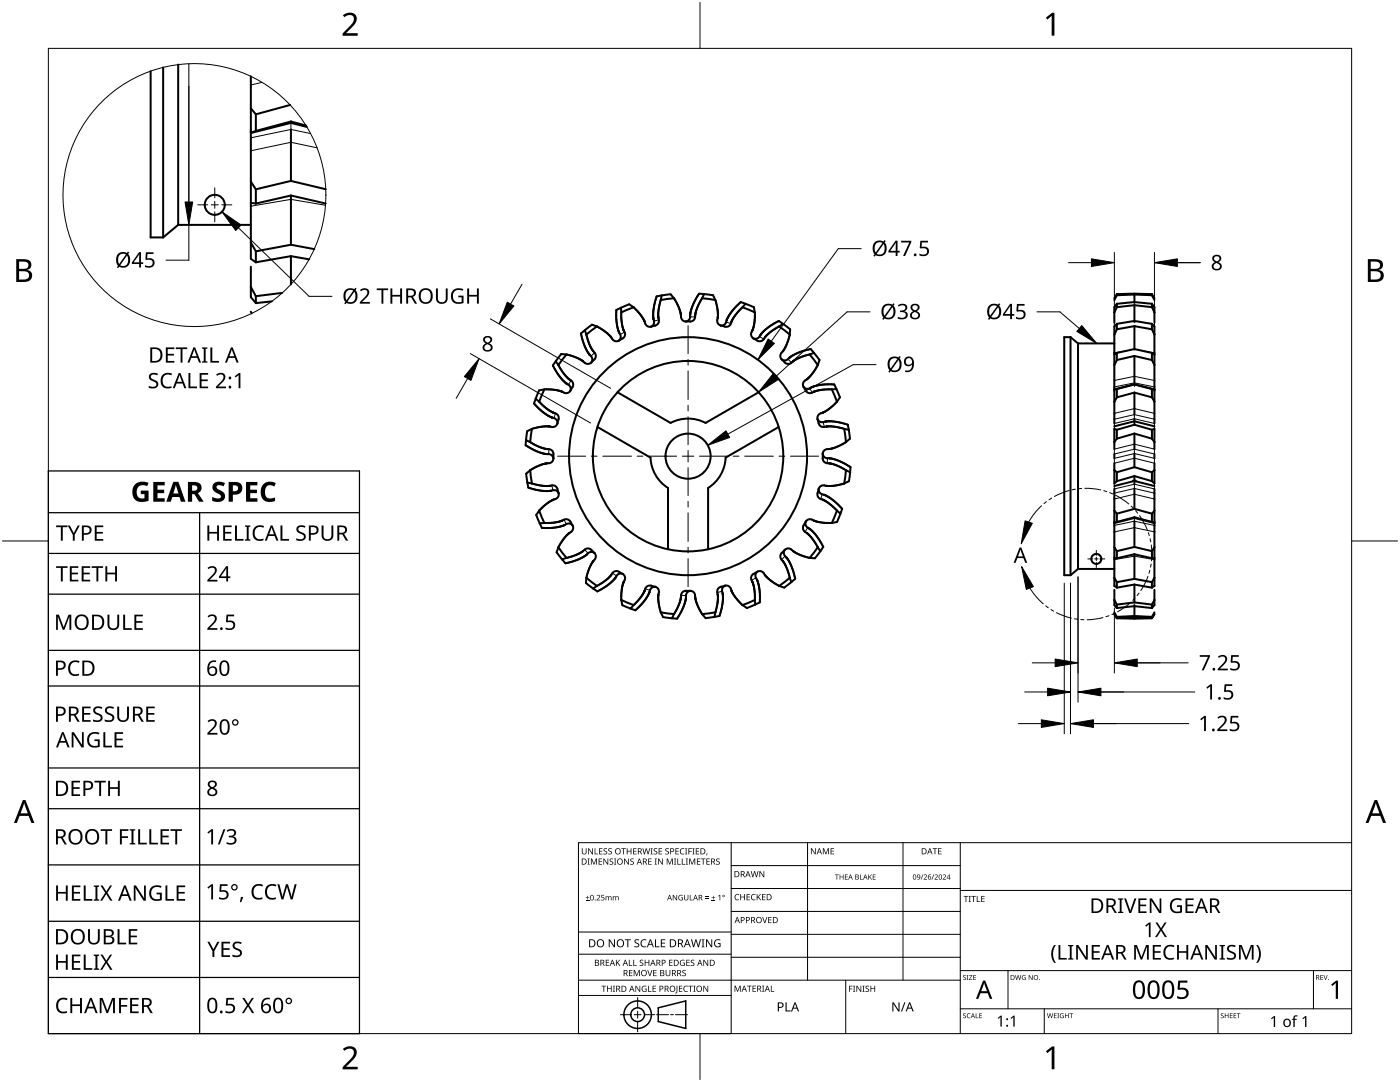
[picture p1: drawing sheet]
<svg xmlns="http://www.w3.org/2000/svg" width="279mm" height="216mm" viewBox="0 0 279 216" stroke-linecap="round" stroke-linejoin="round" font-family="sans-serif">
<g fill="none" stroke="#000" stroke-width=".4">
<path d="M30.1 14.2v33.2h2.5M32.6 13.5v33.9M35.6 12.9v32M50.1 15.2v36.4l1 .7M50.1 21.6l1 1.2M50.1 36.2l1 1.6M51.1 22.8v3.3M51.1 37.8v2.8M57.9 20.9l-6.8 1.9M58 24.5l3.2 .8M58.1 39l-7 1.6M58.1 36.1l-7 1.7"/>
<path d="M58.1 24.2l-7 1.9M58.1 24.3v.2M58.1 25.8v10.3M58.1 39v9.8M58.1 24.2l3 .9M58.1 36.1l6.9 1.7M58.1 39l6.9 1.6M58.1 24.5l-8 2 1-.4M35.6 44.9h14.5M35.6 44.9l-3 2.5M50.1 53.2v6.1l1 1.2M50.1 40.5l1 .1"/>
<path d="M50.1 57.3l1 1.8M50.1 48.4l1 1.7M51.1 50.1v2.2M51.1 59.1v1.4M56.3 58.4l-5.2 .7M58.1 48.8l-7 1.3M58.1 51.2v5.5M58.1 48.8l4.6 .9M61.7 51.7l-3.6-.6-7 1.2M131.9 59.9l-.5 1.9v1.6M132 59l-1 .1-.5 2.5-.1 2M132 59l1.8-.3 .7 .8"/>
<path d="M132 59l-.1 .9M134.5 59.5l.9 1.8 .5 1.5M134.5 59.5l-2.6 .4M140.1 59.5l-.9 1.8-.5 1.5M140.1 59.5l2.7 .4M140.5 58.7l-1-.1-1.2 2.2-.6 1.9M140.5 58.7l1.8 .2 .5 1M140.5 58.7l-.4 .8M142.8 59.9l.4 1.7 .1 1.5M222.9 58.7l-.5 .8M222.9 58.9l-.5 1M222.9 58.7h7"/>
<path d="M222.9 58.7v.2M226.4 58.8l-3.5 .1M226.4 58.8v1.7M226.4 58.8l3.5 .1M229.9 58.9l.5 1M229.9 58.7l.5 .8M229.9 58.7v.2M50.1 62.2l.1 .3M54.3 60.1l-3.2 .4M106.9 79.6l-.3 .9 1.8 1.7 1.8 1.1M106.9 79.6l.7 .6M108.6 77.7l2 .1 1.6 .4"/>
<path d="M108.6 77.7l-1 .2-.7 1.7M108.6 77.7l-1 2.5M110.9 72.1l-.6 .8 1.3 2.1 1.4 1.5M110.9 72.1l.5 .7M111.4 72.8l1.1 1.7 1 1.1M112.2 78.2h.1M113 76.5h.1M113.1 70.7l1.9 .6 1.4 .8a1.6 1.6 0 0 0 1.3 .4l.3-.2M113.1 70.7h-1.1l-1.1 1.4M113.1 70.7l-1.7 2.1M113.1 76.5v.1a1.63 1.63 0 0 1 .8 1.1l-.1 .3M113.5 75.6l.1 .1"/>
<path d="M113.6 75.7h.1M113.6 75.7a1.16 1.16 0 0 1 .4 2l-.2 .3M113.8 78a1.07 1.07 0 0 1-1.6 .2M116.7 65.9l-.8 .6 .7 2.4 1 1.8M116.7 65.9l.3 .9M117 66.8l.6 1.9 .8 1.4M117.6 70.7v.1M117.6 70.8h.1a1.63 1.63 0 0 1 .5 1.3l-.2 .3M118.4 70.1h.1M118.4 70.1a1.16 1.16 0 0 1-.2 2l-.2 .2M119.1 65.1l1.7 1.1 1.2 1.1M119.1 65.1l-1-.3-1.4 1.1"/>
<path d="M119.1 65.1l-2.1 1.7M122 67.3h.1M123.2 78.3l10.6 6.1a7.5 7.5 0 0 1 7 0l10.6-6.1M123.6 66.4h.1M123.6 66.4v.1a1.02 1.02 0 0 1-.1 1.5M123.9 61.4l-.9 .4 .1 2.6 .5 2M123.9 61.4l.1 .9M124 62.3l.1 2.1 .4 1.5M124.5 65.9h.1M124.5 65.9a1.16 1.16 0 0 1-.7 1.9 1.07 1.07 0 0 1-1.8-.5M126.5 61.3l1.3 1.5 .8 1.4M126.5 61.3l-2.5 1"/>
<path d="M126.5 61.3l-.9-.6-1.7 .7M128.6 64.2h.1M130.4 63.7h.1M130.4 63.7l.1 .1a1.02 1.02 0 0 1-.6 1.4M131.4 63.4v.1M131.4 63.5a1.16 1.16 0 0 1-1.2 1.6 1.09 1.09 0 0 1-1.6-.9M135.9 62.8v.1M137.7 62.8v.2a1.02 1.02 0 0 1-.9 1.2M137.7 62.8h.1M137.7 62.7v.1M138.7 62.9a1.16 1.16 0 0 1-1.5 1.3 1.07 1.07 0 0 1-1.3-1.3M138.7 62.8v.1"/>
<path d="M143.2 63.5a1.16 1.16 0 0 0 1.2 1.6 1.09 1.09 0 0 0 1.6-.9M143.2 63.4v.1M143.3 63.1l-.1 .3M144.9 64.3a.95 .95 0 0 1-1.1 .6M145 63.9l-.1 .4M145 63.9h.1M146 64.2h.1M148.2 61.3l-1.4 1.5-.8 1.4M148.2 61.3l2.4 1M148.8 60.6l-1-.3-1.7 1.8-1.1 1.8M148.8 60.6l1.6 .7 .2 1M148.8 60.6l-.6 .7"/>
<path d="M150.2 65.9a1.16 1.16 0 0 0 .7 1.9 1.07 1.07 0 0 0 1.7-.5M150.2 65.9h.1M150.6 62.3v2.1l-.4 1.5M151.8 66.8l-.1 .1a1.02 1.02 0 0 1-1.4 .6M151.8 66.8h.1M151.8 66.7v.1M152.6 67.3h.1M152.7 67.3h-.1M152.7 67.3h.1M155.5 65.1l-1.6 1.1-1.2 1.1M155.5 65.1l2.1 1.7M156.2 70.1a1.16 1.16 0 0 0 .2 2 1.09 1.09 0 0 0 1.9 0"/>
<path d="M156.2 70.1h.1M156.3 70.1h-.1M156.3 64.6l-.9-.6-2.1 1.3-1.5 1.4M156.3 64.6l1.4 1.1-.1 1.1M156.3 64.6l-.8 .5M156.3 70v.1M157.5 71.4v.1a1.02 1.02 0 0 1-1.5 .2M157.6 71.4h-.1M157.6 66.8l-.6 1.8-.7 1.4M158.3 72.1h.1M160.4 77.2a1.07 1.07 0 0 0 1.5 .1M161 75.7a1.16 1.16 0 0 0-.3 2 1.09 1.09 0 0 0 1.7 .5"/>
<path d="M161 75.7h.1M161.6 70.7l-1.9 .6-1.4 .8M161.6 70.7l1.6 2.1M162 77.3l1.9-.5 2.6-.1 .4 .9M162 77.3h-.1M162.5 70.4l-.7-.7-2.5 .7-1.7 1M162.5 70.4l1.1 1.4-.4 1M162.5 70.4l-.9 .3M162.5 78.2h-.1M163.2 72.8l-1.1 1.7-1.1 1.2M166 77.7l1 2.5M166 77.7l-2 .1-1.5 .4"/>
<path d="M166.9 77.6l.7 1.7-.6 .9M166.9 77.6l-.9 .1M213.6 67.3h-1.2v47.5h1.2M213.6 67.3l1.5 1.2M213.6 67.3v47.5M215.1 68.5h7.3M215.1 68.5v45M222.9 60.6l-.5 .7v3.1M222.9 64.6l3.5-.6 3.5 .6M222.9 64.6l-.5 .5v19.4M222.9 79.3l-.5 .9M222.9 61.3l-.5 1"/>
<path d="M222.9 71.8l-.5 1M222.9 70.4l-.5 .3M222.9 65.7l-.5 1.1M222.9 70.4l3.5-.8 3.5 .8M222.9 77.6l3.5-.9 3.5 .9M222.9 60.6l3.5-.3 3.5 .3M222.9 60.6v.7M222.9 64.6v1.1M222.9 70.4v1.4M222.9 77.6v1.7M226.4 76.7l-4 1 .5-.1M226.4 71l-3.5 .8"/>
<path d="M226.4 78.3l-3.5 1M226.4 65.1l-3.5 .6M226.4 60.9l-3.5 .4M226.4 60.9v3.4M226.4 65.1v4.6M226.4 71v5.4M226.4 78.3v4.4M226.4 78.3l3.5 1M226.4 60.9l3.5 .4M226.4 71l3.5 .8M226.4 65.1l3.5 .6M226.4 76.7l4 1-.5-.1"/>
<path d="M229.9 60.6l.5 .7v3M229.9 64.6l.5 .5v19.4M229.9 70.4l.5 .3M229.9 79.3l.5 .9M229.9 71.8l.5 1M229.9 65.7l.5 1.1M229.9 61.3l.5 1M229.9 60.6v.7M229.9 64.6v1.1M229.9 70.4v1.4M229.9 77.6v1.7M105 87.8l-.1 1 2.2 1.2 1.9 .6"/>
<path d="M105 87.8l.8 .4M105.2 96.3l.2 1 2.4 .6h2.1M105.2 96.3l1 .2M105.8 93.8l.4 2.7M105.8 93.8l-.8 .7 .2 1.8M105.8 88.2l1.8 1 1.5 .4M106.2 96.5l1.9 .4h1.6M106.2 85.6l-1 .4-.2 1.8M106.2 85.6l-.4 2.6M107.6 80.2l1.5 1.3 1.4 .9M109 90.6h.1M109.1 90.6h.1"/>
<path d="M109.1 90.6h.2a1.02 1.02 0 0 1 1.1 .9M109.1 92.5l-1.5 .4-1.8 .9M109.1 89.6h.1M109.2 92.4l-.1 .1M109.2 89.6a1.16 1.16 0 0 1 1.2 1.6 1.07 1.07 0 0 1-1.2 1.3M109.7 85.1h.1M109.7 85.1h-1.6l-1.9 .5M109.7 96.9a1.16 1.16 0 0 1 1.7 1.2 1.07 1.07 0 0 1-.9 1.6M109.7 96.9h.1M109.9 97.9h.1M110 97.9h-.1M110 97.9h.1a1.02 1.02 0 0 1 1.4 .5"/>
<path d="M110 97.9h.1M110.2 83.3h.1M110.2 83.3a1.19 1.19 0 0 1 1 1.2M110.4 99.7l-1.3 .8-1.5 1.4M110.5 99.7h-.1M110.5 82.4h.1M110.5 82.4a1.16 1.16 0 0 1 .8 1.8 1.09 1.09 0 0 1-1.6 .9M119.2 85.2l10.6 6.1a7.5 7.5 0 0 0 3.5 6.1v12.2M155.4 85.2l-10.6 6.1a7.5 7.5 0 0 1-3.5 6.1v12.2M163.2 83.6a1.19 1.19 0 0 0 1.5 .5M163.4 97.6l-.1 .2a1.16 1.16 0 0 0 .9 1.9M163.4 97.5a1.07 1.07 0 0 0 1 1.2"/>
<path d="M164.2 99.7h.1M164.2 82.4a1.16 1.16 0 0 0-.9 1.8 1.07 1.07 0 0 0 1.6 .9M164.2 99.7l1.3 .8 1.5 1.4M164.2 82.4h.1M164.2 90.5a1.19 1.19 0 0 0 1.3 .9M164.4 98.7h.1M164.5 98.7l1.7 1 1.9 1.8-.4 1M164.7 84.1l2.1 .1 2.4 .6 .2 1M164.7 84.1h.1M164.9 96.9h-.1a1.01 1.01 0 0 0-1.4 .7M164.9 96.9h.1M164.9 85.1h.1"/>
<path d="M164.9 85.1h1.6l2 .5M165.5 89.6a1.16 1.16 0 0 0-1.3 1.6 1.07 1.07 0 0 0 1.3 1.2M165.5 92.5h.1M165.5 89.6h.1M165.5 91.4h.1M165.6 91.4l2 .6 2.1 1.2v1M165.6 89.6h-.1M165.6 92.5l1.5 .4 1.7 .9M167 80.2l-1.5 1.3-1.3 .9M168.5 96.5l-2 .4h-1.6M168.5 85.6l.9 .2M168.5 85.6l.3 2.6"/>
<path d="M168.8 88.2l-1.7 .9-1.5 .5M168.8 93.8l.9 .4M168.8 93.8l-.3 2.7M169.4 85.8l.2 1.7-.8 .7M169.7 94.2l-.3 1.8-.9 .5M222.4 90.6v.9M222.4 92.4v4.1l.5-.5M222.4 97.6v19.3l.5 .4M222.4 93.8l.5 .4M222.9 85.8l-.5-.2v4M222.9 87.5l-.5 .7M222.9 85.8v1.7"/>
<path d="M222.9 94.2v1.8M226.1 95.9l4.3 1.1M226.4 84.1l-4 1M226.4 93.2l-3.5 1M226.4 95l-3.5 1M226.4 84.8l-3.5 1M226.4 86.5l-3.5 1M226.4 83.6v1.2M226.4 86.5v3.1M226.4 90.5v2.7M226.4 95v.9M226.4 96v.6"/>
<path d="M226.4 97.5v4M226.4 93.2l3.5 1M226.4 84.8l3.5 1M226.4 86.5l3.5 1M226.4 95l3.5 1M226.4 84.1l4 1M226.7 95.9l-4.3 1.1M229.9 85.8l.5-.2v4M229.9 87.5l.5 .7M229.9 85.8v1.7M229.9 94.2v1.8M230.4 90.6v.9"/>
<path d="M230.4 92.4v4.1l-.5-.5M230.4 97.6v19.3l-.5 .4M230.4 93.8l-.5 .4M107.6 101.9l1 2.5M107.6 101.9l-.6 .9 .7 1.6M107.7 104.4l.4 .9h2.5l2.1-.5M108.6 104.4h-.9M111.4 109.2l-.3 1 1.1 1.4M111.4 109.2l1.7 2.1M112.2 103.9l-1.6 .4-2 .1M112.2 103.9h.1M112.2 103.9a1.16 1.16 0 0 1 1.9 .7 1.09 1.09 0 0 1-.5 1.7"/>
<path d="M112.7 104.8h.1M112.7 104.8a1.19 1.19 0 0 1 1.6 .1M113.1 111.3l-.9 .3M113.6 106.4l-1.1 1.1-1.1 1.7M113.6 106.3v.1M116.1 110.1l-1.3 .7-1.7 .5M116.3 110l-.2 .1M116.4 110h-.1M116.4 110v-.1a1.23 1.23 0 0 1 2 .2 1.07 1.07 0 0 1 0 1.8M117 115.3l-.1 1 1.5 1.1M117 115.3l2.1 1.6M117.1 110.7l-1.8 1-2.5 .7-.6-.8"/>
<path d="M117.1 110.7h.1M118.4 117.4l.8 .6 .7-.4M118.4 112l-.8 1.4-.6 1.9M118.4 112h.1M118.7 110.4a1.07 1.07 0 0 0-1.6 .3M119.1 116.9l-.7 .5M122 114.7l-1.2 1.1-1.7 1.1M122 114.7a1.16 1.16 0 0 1 2-.3 1.19 1.19 0 0 1 .5 1.8l-.4 1.5-.1 2M122 114.7h.1M122.8 115.3l-1.1 1.2-1.8 1.1M122.9 115.2h.1M124 119.7l.2 1.1 1.6 .6"/>
<path d="M124 119.7l2.5 1M124.3 114.5a1.07 1.07 0 0 0-1.4 .7M128.6 117.9l-.8 1.3-1.3 1.5M128.6 117.9h.1M128.6 117.9a1.16 1.16 0 0 1 1.9-.9 1.07 1.07 0 0 1 .9 1.6M129.6 118.2l-1 1.7-1.8 1.9-1-.4M129.6 118.1v.1M130.8 117.1a1.07 1.07 0 0 0-1.2 1M131.4 118.6v1.6l.5 2M131.4 118.6h.1M135.9 119.2l-.5 1.5-.9 1.8M135.9 119.2a1.16 1.16 0 0 1 1.6-1.3 1.07 1.07 0 0 1 1.2 1.3"/>
<path d="M135.9 119.2h.1M136.9 119.3l-.6 2-1.2 2.2-1-.1M136.9 119.2v.1M137.8 117.9a1.19 1.19 0 0 0-.9 1.3M138.7 119.2h.1M138.7 119.2l.5 1.5 .9 1.8M143.2 118.6h.1M143.2 118.6l.1 .3M143.3 118.9l-.1 1.5-.4 1.8M144.2 118.4h.1M144.2 118.4v2.1l-.6 2.4-1 .2M144.7 116.9a1.19 1.19 0 0 0-.5 1.5"/>
<path d="M146 117.9a1.16 1.16 0 0 0-1.9-.9 1.07 1.07 0 0 0-.9 1.6M146 117.9h.1M146 117.9l.8 1.3 1.4 1.5M150.2 116.1v.1M150.2 116.2l.4 1.5v2M150.6 119.7l-2.4 1M150.6 119.7l.1 .9M151.1 115.7h.1M151.1 115.7l.5 2v2.5l-.9 .4M151.2 114.1a1.07 1.07 0 0 0-.1 1.6M152.6 114.7a1.16 1.16 0 0 0-2-.3 1.09 1.09 0 0 0-.4 1.7M152.6 114.7h.1"/>
<path d="M152.7 114.7v.1M152.7 114.8l1.2 1.1 1.6 1M156.2 111.9v.1M156.2 112l.8 1.4 .6 1.9M156.7 109.7a1.07 1.07 0 0 0 .3 1.6M157 111.3h.1M157 111.3l1 1.8 .7 2.4-.8 .7M157.6 115.3l.3 .9M157.6 115.3l-2.1 1.6M157.9 116.2l-1.4 1.1-1-.4M158.3 109.9v.1M158.3 109.9a1.16 1.16 0 0 0-2.1 .2 1.07 1.07 0 0 0 0 1.8"/>
<path d="M158.3 110l.2 .1M158.5 110.1l1.4 .7 1.7 .5M160.8 104a1.2 1.2 0 0 0 .8 1.5l1.4 1.5 1.3 2.1-.6 .9M161 106.4h.1M161.1 106.4l1.1 1.2 1 1.6M162.4 103.9h.1M162.4 103.9a1.16 1.16 0 0 0-1.9 .7 1.19 1.19 0 0 0 .5 1.8M162.5 103.9l1.5 .4 2 .1M163.2 109.2l-1.6 2.1M163.2 109.2l.5 .8M163.7 110l-1.1 1.4-1-.1M167 101.9l-1 2.5"/>
<path d="M167 101.9l.7 .6M167.7 102.5l-.6 1.7-1.1 .2M215.1 113.5h7.3M215.1 113.5l-1.5 1.3M222.4 117.7v3l.5 .6M222.4 101.9l.5 .6M222.4 111.3l.5 .1M222.4 109.2l.5 .8M222.4 119.7l.5 .9M222.4 115.3l.5 .9M222.9 102.5v1.7M222.9 110v1.4"/>
<path d="M222.9 116.2v1.1M226.3 103.3l4.1 1.1-.5-.2M226.4 110.6l-3.5 .8M226.4 109.1l-3.5 .9M226.4 103.2l-3.5 1M226.4 116.6l-3.5 .7M226.4 115.5l-3.5 .7M226.4 101.5l-3.5 1M226.4 103.2v.1l-4 1.1 .5-.2M226.4 104v5.1M226.4 110.6v4.9M226.4 116.7v3.5"/>
<path d="M226.4 103.2l3.5 1M226.4 109.1l3.5 .9M226.4 116.6l3.5 .7M226.4 101.5l3.5 1M226.4 115.5l3.5 .7M226.4 110.6l3.5 .8M229.9 102.5v1.7M229.9 110v1.4M229.9 116.2v1.1M230.4 101.9l-.5 .6M230.4 119.7l-.5 .9M230.4 117.7v3l-.5 .6"/>
<path d="M230.4 109.2l-.5 .8M230.4 111.3l-.5 .1M230.4 115.3l-.5 .9M126.5 120.7l-.7 .7M131.9 122.2l2.6 .3M131.9 122.2l.4 .9 1.8 .3M134.5 122.5l-.4 .9M140.1 122.5l.7 .8 1.8-.2M142.8 122.2l-.2 .9M142.8 122.2l-2.7 .3M150.7 120.6l-1.6 .7-.9-.6M222.4 122.2l.5 .9"/>
<path d="M222.9 123.3l-.5-.8 .5 .9 3.5 .1 3.5-.1 .5-.9-.5 .8M222.9 121.3l3.5-.4 3.5 .4M222.9 123.3l3.5-.1 3.5 .1M222.9 120.6v.7M222.9 123.1v.2M226.4 122.9l-3.5 .2M226.4 120.2l-3.5 .4M226.4 120.7v2.2M226.4 120.2l3.5 .4M226.4 122.9l3.5 .2M229.9 120.6v.7M229.9 123.1v.2"/>
<path d="M230.4 122.2l-.5 .9"/>
<circle cx="42.9" cy="40.9" r="2"/>
<circle cx="137.3" cy="91" r="4.5"/>
<circle cx="137.3" cy="91" r="19"/>
<circle cx="137.3" cy="91" r="23.8"/>
<circle cx="218.8" cy="111.5" r="1"/>
</g>
<g fill="none" stroke="#000" stroke-width=".2">
<path d="M52.3 16.4l-2.2 .6M58.1 25.8l-8 1.7M58.1 24.3v1.5M58.1 25.8l3.9 .8M63.3 29.5l-5.2-1.1-8 1.7M65 41l-6.9-1.2-8 1.3M114 75.9l-.6 .9M118.7 70.4l-.8 .7M124.6 66.3l-.8 .4M131.5 63.8l-1 .3M137.7 63.2h1M144.9 64.3l1 .3"/>
<path d="M151.6 67.1l.8 .6M157.3 71.7l.7 .7M161.6 77.5l.5 .9M222.4 75.9l4-.8 4 .8M224.9 70l-2.5 .4M226.4 76.4l-4 .8M226.4 76.4l4 .8M226.4 76.4v.7M227.9 70l2.5 .4M109.5 89.6v1M110.1 96.9l.2 .9M110.9 82.5l-.3 .9"/>
<path d="M164.1 98.6l-.3 1M164.3 84.2l.2 1M165.1 91.4v1M222.4 82.5l4-1 4 1M222.4 92.4l4-1 4 1M222.4 89.6l4-1 4 1M222.4 99.6l4-1 4 1M226.4 83.6l-4 .9M226.4 90.5l-4 1M226.4 97.5l-4 .9M226.4 82.7l-4 .9M226.4 96.6l-4 1"/>
<path d="M226.4 89.6l-4 1M226.4 89.6l4 1M226.4 96.6l4 1M226.4 83.6l4 .9M226.4 82.7l4 .9M226.4 90.5l4 1M226.4 97.5l4 .9M226.4 82.7v.9M226.4 89.6v.9M226.4 96.6v.9M112.6 103.7l.4 .9M116.7 109.7l.7 .7"/>
<path d="M122.2 114.4l.9 .5M128.8 117.5l.9 .3M135.9 118.8h1M144.1 118l-.9 .2M150.9 115.3l-.9 .5M156.7 111l-.7 .7M161.2 105.3l-.5 .8M222.4 106.1l4-.8 4 .8M222.4 111.7l4-.7 4 .7M226.4 104l-4 .8M226.4 104l4 .8M226.4 103.2v.8"/>
</g>
<circle cx="38.8" cy="38.9" r="26.2" fill="none" stroke="#000" stroke-width=".2"/>
<path d="M9.7 9.7h260v196.5h-260z" fill="none" stroke="#000" stroke-width=".2"/>
<path d="M139.7 .5v9.2M.5 108h9.2M269.7 108h9.2M139.7 206.2v9.2" fill="none" stroke="#000" stroke-width=".2"/>
<g fill="#000">
<path d="M68.4 3.1a1.64 1.64 0 0 1 2.8 .4 2.52 2.52 0 0 1-1.2 2.2l-.9 .9h2.3v.5h-3v-.4l1.2-1.2a1.95 1.95 0 0 0 .9-2.2 1.23 1.23 0 0 0-1.8 .1zM208.7 3.5l1.3-.9h.4v4.5h-.5v-4l-.9 .8zM68.4 209.3a1.64 1.64 0 0 1 2.8 .4 2.52 2.52 0 0 1-1.2 2.2l-.9 1h2.3v.5h-3v-.5l1.2-1.2a1.95 1.95 0 0 0 .9-2.1 1.23 1.23 0 0 0-1.8 .1zM208.7 209.8l1.3-1h.4v4.6h-.5v-4l-.9 .7z"/>
<path d="M3.2 51.7h1.3a1.28 1.28 0 0 1 1.7 1.3 1.04 1.04 0 0 1-.8 .9 1.23 1.23 0 0 1 1 1.5 1.23 1.23 0 0 1-1.6 .9h-1.6zM3.8 54.1v1.7h.9a.86 .86 0 0 0 1.1-.9 .86 .86 0 0 0-1.1-.8zM3.8 52.2v1.4h.8a.78 .78 0 0 0 1.1-.7 .78 .78 0 0 0-1.1-.7z"/>
<path d="M273 51.7h1.3a1.28 1.28 0 0 1 1.7 1.3 1.04 1.04 0 0 1-.9 .9 1.23 1.23 0 0 1 1 1.5 1.23 1.23 0 0 1-1.5 .9h-1.6zM273.6 54.1v1.7h.9a.86 .86 0 0 0 1.1-.9 .86 .86 0 0 0-1.2-.8zM273.6 52.2v1.4h.8a.78 .78 0 0 0 1-.7 .78 .78 0 0 0-1.1-.7z"/>
<path d="M4.6 159.6h.5l1.8 4.6h-.6l-.6-1.4h-1.8l-.5 1.4h-.6zM4.8 160.2l-.7 2.1h1.4z"/>
<path d="M274.3 159.6h.5l1.8 4.6h-.6l-.5-1.4h-1.8l-.6 1.4h-.6zM274.6 160.2l-.7 2.1h1.4z"/>
</g>
<g fill="none" stroke="#000" stroke-width=".2">
<path d="M145.9 168.1v38.1h-30.5v-38.1h154.3M145.9 172.7h45.7M145.9 177.3h45.7M161.2 168.1v27.5M180.2 168.1v27.5M191.6 168.1v38.1M191.6 177.7h78.1M115.4 198.6h30.5M115.4 195.6h76.2M115.4 190.4h30.5M115.4 186h30.5M127.3 199v2.1"/>
<path d="M145.9 181.9h45.7M145.9 186.4h45.7M145.9 191h45.7M168.8 195.6v10.6M191.6 193.7h78.1M201.2 193.7v7.6M262.1 193.7v7.6M123.8 202.5h2.1M126.6 202.5h1.3M127.3 201.8v1.4M127.3 203.8v2.1M128.6 202.5h2.1"/>
<path d="M131 202.5h2.4M133.8 202.5h.6M134.8 202.5h2.4M191.6 201.3h78.1M208.4 201.3v4.9M243.1 201.3v4.9"/>
</g>
<g fill="#000">
<path d="M116.9 179.6h.7v.1h-.7zM116.1 169.3h.2v.8a.32 .32 0 0 0 .3 .3 .32 .32 0 0 0 .3-.3v-.8h.2v.8a.47 .47 0 0 1-.5 .4 .47 .47 0 0 1-.5-.5zM117.2 178.7h.1v.4h.3v.1h-.3v.3h-.1v-.3h-.3v-.1h.3zM117.3 171.3h.4l-.1 .1v1l.1 .1h-.4l.1-.1v-1zM117.4 169.3h.2l.6 1v-1h.1v1.2h-.1l-.7-1v1h-.1zM117.9 171.3h.3l.3 1 .4-1h.2v1.2h-.1v-1l-.4 1h-.1l-.4-1v1h-.2zM118.7 169.3h.1v1h.6v.2h-.7zM119.1 178.7a.39 .39 0 0 1 .6 0 .39 .39 0 0 1-.2 .6l-.3 .2h.6v.2h-.7l.2-.4a.29 .29 0 0 0 .3-.4 .29 .29 0 0 0-.4-.2zM119.5 171.3h.7v.1h-.6v.4h.5v.2h-.5v.4h.6v.1h-.7zM119.6 169.3h.6v.1h-.5v.4h.5v.1h-.5v.4h.5v.2h-.6zM120 178.6h.6v.1h-.5v.3a.36 .36 0 0 1 .5 .2 .36 .36 0 0 1-.2 .5 .36 .36 0 0 1-.4-.2 .28 .28 0 0 0 .4 .1 .28 .28 0 0 0-.1-.5h-.3zM120.5 169.4l.4-.1h.3l-.1 .1a.25 .25 0 0 0-.4-.1 .25 .25 0 0 0 0 .4 .4 .4 0 0 1 .5 .3 .4 .4 0 0 1-.3 .5 .4 .4 0 0 1-.5-.2h.2a.27 .27 0 0 0 .4-.1 .27 .27 0 0 0-.3-.3l-.2-.2z"/>
<path d="M120.4 171.3h.2l.6 1v-1h.2v1.2h-.2l-.6-1v1h-.2zM120.9 178.8l.6 .2a.3 .3 0 0 1 .3-.2 .3 .3 0 0 1 .2 .3v.6h-.1v-.6a.2 .2 0 0 0-.2-.2 .2 .2 0 0 0-.2 .3v.5h-.1v-.6a.21 .21 0 0 0-.3-.2 .21 .21 0 0 0-.1 .3v.5h-.1zM121.4 169.4l.5-.1h.2v.1a.25 .25 0 0 0-.4-.1 .25 .25 0 0 0 0 .4 .4 .4 0 0 1 .4 .3 .4 .4 0 0 1-.2 .5 .4 .4 0 0 1-.5-.2h.1a.27 .27 0 0 0 .5-.1 .27 .27 0 0 0-.4-.3l-.2-.2zM121.7 171.4l.4-.1 .3 .1-.1 .1a.25 .25 0 0 0-.4-.1 .25 .25 0 0 0 0 .4 .4 .4 0 0 1 .5 .3 .4 .4 0 0 1-.3 .5 .4 .4 0 0 1-.5-.3l.2 .1a.27 .27 0 0 0 .4-.2 .27 .27 0 0 0-.3-.3l-.2-.2zM122.5 171.3h.5l-.2 .1v1l.2 .1h-.5l.2-.1v-1zM122.3 178.8l.6 .2a.3 .3 0 0 1 .4-.2 .3 .3 0 0 1 .2 .3v.6h-.2v-.6a.2 .2 0 0 0-.2-.2 .2 .2 0 0 0-.1 .3v.5h-.2v-.6a.21 .21 0 0 0-.2-.2 .21 .21 0 0 0-.2 .3v.5h-.1zM124 169.3h.9v.1h-.4v1.1h-.1v-1.1h-.4zM124.6 171.3h.1l.7 1v-1h.1v1.2h-.2l-.6-1v1h-.1zM125.1 169.3h.1v.5h.7v-.5h.1v1.2h-.1v-.6h-.7v.6h-.1zM125.8 171.4l.5-.1 .2 .1v.1a.25 .25 0 0 0-.4-.1 .25 .25 0 0 0 0 .4 .4 .4 0 0 1 .4 .3 .4 .4 0 0 1-.2 .5 .4 .4 0 0 1-.5-.3l.1 .1a.27 .27 0 0 0 .5-.2 .27 .27 0 0 0-.4-.3l-.2-.2zM126.4 169.3h.6v.1h-.5v.4h.5v.1h-.5v.4h.5v.2h-.6zM128.2 169.3h.2l.2 1 .3-1h.2l.2 1 .3-1h.1l-.3 1.2h-.1l-.3-1.1-.3 1.1h-.2z"/>
<path d="M129.4 171.3h.6v.1h-.5v.4h.5v.2h-.5v.4h.5v.1h-.6zM129.8 169.3h.5l-.2 .1v1l.2 .1h-.5l.2-.1v-1zM130.7 171.3h.4l-.1 .1v1l.1 .1h-.4l.1-.1v-1zM130.5 169.4l.4-.1h.3l-.1 .1a.25 .25 0 0 0-.4-.1 .25 .25 0 0 0 0 .4 .4 .4 0 0 1 .5 .3 .4 .4 0 0 1-.3 .5 .4 .4 0 0 1-.5-.2h.2a.27 .27 0 0 0 .4-.1 .27 .27 0 0 0-.3-.3l-.2-.2zM131.4 169.3h.7v.1h-.5v.4h.5v.1h-.5v.4h.5v.2h-.7zM131.3 171.3h.2l.7 1-.1-1h.2v1.2h-.2l-.6-1v1h-.2zM132.8 169.4l.4-.1h.3l-.1 .1a.25 .25 0 0 0-.3-.1 .25 .25 0 0 0 0 .4 .4 .4 0 0 1 .4 .3 .4 .4 0 0 1-.3 .5 .4 .4 0 0 1-.4-.2h.1a.27 .27 0 0 0 .5-.1 .27 .27 0 0 0-.4-.3l-.2-.2zM133.1 171.3h.2l.4 1 .4-1h.2v1.2h-.2v-1l-.4 1h-.1l-.4-1v1h-.1zM134.5 171.3h.4l-.1 .1v1l.1 .1h-.4l.2-.1v-1zM134.3 178.6h.1l.6 .9v-.9h.1v1.1h-.1l-.6-.9v.9h-.1zM135.2 171.3h.1v1.1h.6v.1h-.7zM134.8 169.3h.7v.1h-.6v.4h.5v.1h-.5v.4h.6v.2h-.7z"/>
<path d="M135.5 178.7l.4-.1h.4l-.1 .1a.45 .45 0 0 0-.7 .4 .45 .45 0 0 0 .6 .4v-.3h-.2v-.1h.4v.5a.6 .6 0 0 1-.8-.1 .6 .6 0 0 1 0-.8zM136.1 171.3h.1v1.1h.6v.1h-.7zM135.8 169.4l.5-.2 .3 .1-.1 .1a.49 .49 0 0 0-.7 .5 .49 .49 0 0 0 .8 .4 .52 .52 0 0 1-.7 .1 .52 .52 0 0 1-.2-.6zM136.7 169.3h.5l-.2 .1v1l.2 .1h-.5l.2-.1v-1zM136.9 171.3h.4l-.1 .1v1l.1 .1h-.4l.1-.1v-1zM136.5 178.6h.2v.7a.28 .28 0 0 0 .3 .3 .28 .28 0 0 0 .2-.3v-.7h.2v.7a.42 .42 0 0 1-.4 .4 .42 .42 0 0 1-.5-.4zM137.4 169.3h.7v.1h-.6v.4h.5v.2h-.5v.5h-.1zM137.7 178.6h.1v.9h.5v.2h-.6zM137.5 171.3h.3l.3 1 .4-1h.3v1.2h-.2v-1l-.4 1h-.1l-.4-1v1h-.2zM138.2 169.3h.4l-.1 .1v1l.1 .1h-.4l.1-.1v-1zM138.9 169.3h.6v.1h-.5v.4h.5v.1h-.5v.4h.5v.2h-.6zM139.1 171.3h.7v.1h-.6v.4h.5v.2h-.5v.4h.6v.1h-.7z"/>
<path d="M139.9 171.3h.9v.1h-.4v1.1h-.1v-1.1h-.4zM140.7 179.2h.7v.1h-.7zM140.7 178.9h.7v.1h-.7zM141 170.3h.2l-.3 .4zM141 171.3h.7v.1h-.6v.4h.5v.2h-.5v.4h.6v.1h-.7zM142 179.6h.7v.1h-.7zM142.3 178.7h.1v.4h.3v.1h-.3v.3h-.1v-.3h-.3v-.1h.3zM143 171.4l.4-.1 .2 .1v.1a.25 .25 0 0 0-.4-.1 .25 .25 0 0 0 0 .4 .4 .4 0 0 1 .5 .3 .4 .4 0 0 1-.3 .5 .4 .4 0 0 1-.5-.3l.2 .1a.27 .27 0 0 0 .4-.2 .27 .27 0 0 0-.3-.3l-.3-.2zM143.3 178.8l.4-.2v1.1h-.1v-1l-.2 .2zM146.8 178.6l.4-.2 .3 .1v.1a.49 .49 0 0 0-.7 .4 .49 .49 0 0 0 .7 .5 .52 .52 0 0 1-.7 0 .52 .52 0 0 1-.2-.6zM147.7 178.4h.2v.5h.6v-.5h.2v1.2h-.2v-.5h-.6v.5h-.2zM149 178.4h.7v.1h-.5v.4h.4v.2h-.4v.4h.5v.1h-.7z"/>
<path d="M150 178.6l.5-.2 .3 .1-.1 .1a.49 .49 0 0 0-.7 .4 .49 .49 0 0 0 .8 .5 .52 .52 0 0 1-.7 0 .52 .52 0 0 1-.2-.6zM149.8 173.8h.2l.2 1.1 .3-1.1h.2l.3 1.1 .2-1.1h.2l-.3 1.2h-.2l-.3-1-.3 1h-.1zM151 178.4h.2v.6l.5-.6h.2l-.5 .5 .5 .7h-.2l-.4-.6-.1 .6h-.2zM151.6 173.8h.1l.7 1v-1h.1v1.2h-.2l-.6-1v1h-.1zM152.1 178.4h.7v.1h-.6v.4h.5v.2h-.5v.4h.6v.1h-.7zM161.8 169.3h.2l.7 1v-1h.1v1.2h-.2l-.6-1v1h-.2zM164.2 169.3h.2l.4 .9 .4-.9h.2v1.2h-.1v-1.1l-.4 1.1h-.1l-.4-1.1v1.1h-.2zM165.8 169.3h.6v.1h-.5v.4h.5v.1h-.5v.4h.5v.2h-.6zM166.6 174.5h.8v.1h-.3v.9h-.1v-.9h-.4zM167.6 174.5h.1v.4h.5v-.4h.1v1h-.1v-.5h-.5v.5h-.1zM168.6 174.5h.6v.1h-.4v.3h.4v.1h-.4v.4h.4v.1h-.6zM171.6 174.5h.2v.9h.4v.1h-.6z"/>
<path d="M173.3 174.5h.1v.5l.6-.5-.4 .4 .4 .6h-.1l-.4-.5-.1 .5h-.1zM174.2 174.5h.5v.1h-.4v.3h.4v.1h-.4v.4h.4v.1h-.5zM184.1 174.5h.2l-.4 1h-.1zM184.4 174.6a.37 .37 0 0 1 .6 0 .37 .37 0 0 1-.3 .6l-.2 .2h.5v.1h-.7l.3-.4a.27 .27 0 0 0 .3-.3 .27 .27 0 0 0-.4-.2zM186.3 174.5h.1l-.4 1h-.1zM186.1 169.3h.9v.1h-.3v1.1h-.2v-1.1h-.4zM186.5 174.6a.37 .37 0 0 1 .6 0 .37 .37 0 0 1-.2 .6l-.2 .2h.5v.1h-.7l.3-.4a.27 .27 0 0 0 .3-.3 .27 .27 0 0 0-.4-.2zM187.2 169.3h.7v.1h-.5v.4h.5v.1h-.5v.4h.5v.2h-.7zM188.2 174.6a.37 .37 0 0 1 .6 0 .37 .37 0 0 1-.3 .6l-.2 .2h.5v.1h-.7l.3-.4a.27 .27 0 0 0 .3-.3 .27 .27 0 0 0-.4-.2zM192.3 178.8h.9v.1h-.3v1.1h-.2v-1.1h-.4zM193.3 178.8h.5l-.2 .1v1l.2 .1h-.5l.2-.1v-1zM193.8 178.8h1v.1h-.4v1.1h-.2v-1.1h-.4z"/>
<path d="M194.9 178.8h.2v1.1h.5v.1h-.7zM195.8 178.8h.7v.1h-.5v.4h.5v.1h-.5v.5h.5v.1h-.7zM224.3 179.3h.4l.9 2.5 .8-2.5h.4l-1 2.9h-.4zM120 196.7h1v.1h-.4v1.1h-.2v-1.1h-.4zM120.9 191.5h.7v.1h-.6v.4h.5v.2h-.5v.4h.6v.1h-.7zM121.1 196.7h.2v.5h.6v-.5h.2v1.2h-.2v-.6h-.6v.6h-.2zM121.5 187.4h.2l.9 1.3v-1.3h.1v1.6h-.2l-.8-1.3v1.3h-.2zM122.3 196.7h.4l-.1 .1v1l.1 .1h-.4l.2-.1v-1zM122.9 191.5h.2v.6l.5-.6h.2l-.5 .5 .5 .7h-.2l-.4-.6-.1 .6h-.2zM124.7 187.4h1.2v.2h-.5v1.4h-.2v-1.4h-.5zM125.5 191.5h.2v1.1h.5v.1h-.7zM125.5 193.6h.7v.1h-.5v.4h.5v.1h-.5v.4h.5v.2h-.7z"/>
<path d="M126.4 191.5h.1v1.1h.6v.1h-.7zM126.5 193.6h.2l.4 1 .4-1h.2v1.2h-.2v-1.1l-.4 1.1h-.1l-.4-1.1v1.1h-.1zM126.7 187.6l.3-.2 .6 .1-.2 .1a.33 .33 0 0 0-.6 .2 .33 .33 0 0 0 .4 .4 .47 .47 0 0 1 .4 .6 .47 .47 0 0 1-.7 .2h-.3v-.2h.2a.35 .35 0 0 0 .6-.2 .35 .35 0 0 0-.5-.4l-.3-.2zM126.8 196.7h.2l.6 1v-1h.2v1.2h-.2l-.7-1 .1 1h-.2zM127.7 191.6l.4-.1 .3 .1-.1 .1a.25 .25 0 0 0-.3-.1 .25 .25 0 0 0 0 .4 .4 .4 0 0 1 .4 .3 .4 .4 0 0 1-.3 .5 .4 .4 0 0 1-.4-.3l.1 .1a.27 .27 0 0 0 .5-.2 .27 .27 0 0 0-.4-.3l-.2-.2zM128 187.6l.6-.2 .4 .1-.1 .2a.63 .63 0 0 0-.9 .5 .63 .63 0 0 0 1 .6v.2a.83 .83 0 0 1-1.1-.3 .83 .83 0 0 1 .1-1.1zM128.2 196.8l.6-.1 .2 .1v.1a.5 .5 0 0 0-.8 .4 .5 .5 0 0 0 .7 .5v-.4h-.3v-.1h.4v.6a.66 .66 0 0 1-.8-.2 .66 .66 0 0 1 0-.9zM129.2 193.6h.1l.4 1 .3-1h.2l-.4 1.2h-.2zM129.3 196.7h.2v1.1h.5v.1h-.7zM128.7 191.5h.1v.5h.6v-.5h.2v1.2h-.2v-.5h-.6v.5h-.1zM130.7 187.4h.2v1.4h.7v.2h-.9zM130.2 196.7h.7v.1h-.5v.4h.5v.1h-.5v.5h.5v.1h-.7z"/>
<path d="M130.4 193.6h.6v.1h-.5v.4h.5v.1h-.5v.4h.5v.2h-.6zM131.9 187.4h.9v.2h-.7v.5h.6v.2h-.6v.5h.7v.2h-.9zM132.8 193.6h.2v.7a.32 .32 0 0 0 .3 .4 .32 .32 0 0 0 .3-.4v-.7h.2v.7a.47 .47 0 0 1-.5 .5 .47 .47 0 0 1-.5-.5zM133.5 191.5h.7v.1h-.5v.4h.5v.2h-.5v.4h.5v.1h-.7zM135 196.7h.2v1.3l-.1 .2h-.3l-.1-.1 .3-.2zM135.5 196.7h.7v.1h-.5v.4h.4v.1h-.4v.5h.5v.1h-.7zM135.8 191.7l.5-.2 .4 .1-.1 .1a.5 .5 0 0 0-.8 .4 .5 .5 0 0 0 .7 .5v-.4h-.2v-.1h.4v.6a.66 .66 0 0 1-.9-.1 .66 .66 0 0 1 0-.9zM136.2 193.7l.4-.2 .3 .1-.1 .1a.25 .25 0 0 0-.4-.1 .25 .25 0 0 0 0 .4 .4 .4 0 0 1 .5 .3 .4 .4 0 0 1-.3 .5 .4 .4 0 0 1-.5-.2h.2a.27 .27 0 0 0 .5-.1 .27 .27 0 0 0-.4-.3l-.2-.2zM136.5 196.8l.5-.1 .3 .1-.1 .1a.49 .49 0 0 0-.7 .4 .49 .49 0 0 0 .8 .4 .52 .52 0 0 1-.7 .1 .52 .52 0 0 1-.2-.6zM137 191.5h.6v.1h-.5v.4h.5v.2h-.5v.4h.5v.1h-.6zM137.4 196.7h.9v.1h-.4v1.1h-.1v-1.1h-.4zM137.9 191.6l.4-.1 .3 .1-.1 .1a.25 .25 0 0 0-.4-.1 .25 .25 0 0 0 0 .4 .4 .4 0 0 1 .5 .3 .4 .4 0 0 1-.3 .5 .4 .4 0 0 1-.5-.3l.2 .1a.27 .27 0 0 0 .4-.2 .27 .27 0 0 0-.3-.3l-.2-.2z"/>
<path d="M138.4 196.7h.4l-.1 .1v1l.1 .1h-.4l.1-.1v-1zM137.9 187.4h.2l.3 1.4 .4-1.4h.2l.4 1.4 .3-1.4h.2l-.4 1.6h-.2l-.4-1.3-.4 1.3h-.2zM140 187.4h.6l-.2 .2v1.3l.2 .1h-.6l.2-.1v-1.3zM140.4 196.7h.1l.7 1v-1h.1v1.2h-.1l-.7-1v1h-.1zM140.4 191.5h.2l.6 1v-1h.1v1.2h-.1l-.7-1v1h-.1zM140.9 187.4h.2l.9 1.3v-1.3h.1v1.6h-.2l-.8-1.3v1.3h-.2zM142.7 187.6l.7-.2 .4 .1-.1 .2a.65 .65 0 0 0-1 .5 .65 .65 0 0 0 .9 .6v-.4h-.3v-.2h.5v.7a.86 .86 0 0 1-1.1-.1 .86 .86 0 0 1 0-1.2zM146.6 196.7h.2l.4 1 .4-1h.2v1.2h-.1v-1.1l-.4 1.1h-.2l-.4-1.1v1.1h-.1zM149.1 196.7h.9v.1h-.4v1.1h-.1v-1.1h-.4zM150.2 196.7h.7v.1h-.6v.4h.5v.1h-.5v.5h.6v.1h-.7zM152.1 183h.2l.3 1 .4-1h.1l-.4 1.2h-.1zM152.1 196.7h.4l-.1 .1v1l.1 .1h-.4l.1-.1v-1z"/>
<path d="M153.8 196.7h.2v1.1h.5v.1h-.7zM153.3 183h.7v.1h-.5v.4h.5v.1h-.5v.5h.5v.1h-.7zM169.5 196.7h.6v.1h-.5v.5h.5v.1h-.5v.5h-.1zM170.2 196.7h.5l-.2 .1v1l.2 .1h-.5l.2-.1v-1zM170.9 196.7h.2l.6 1v-1h.2v1.2h-.2l-.6-1v1h-.2zM172.1 196.7h.5l-.2 .1v1l.2 .1h-.5l.2-.1v-1zM172.8 196.8l.4-.1h.2v.2a.25 .25 0 0 0-.4-.1 .25 .25 0 0 0 0 .4 .4 .4 0 0 1 .5 .3 .4 .4 0 0 1-.3 .4 .4 .4 0 0 1-.5-.2l.2 .1a.27 .27 0 0 0 .4-.2 .27 .27 0 0 0-.3-.3l-.3-.2zM173.7 196.7h.2v.5h.6v-.5h.2v1.2h-.2v-.6h-.6v.6h-.2zM192.2 194.7l.4-.1h.2l-.1 .1a.24 .24 0 0 0-.3 0 .24 .24 0 0 0-.1 .3 .24 .24 0 0 0 .4 .1 .31 .31 0 0 1 0 .4 .31 .31 0 0 1-.5-.1 .24 .24 0 0 0 .3 .1 .24 .24 0 0 0 .1-.3l-.4-.3zM192.9 194.6h.4l-.1 .1v.7l.1 .1h-.4l.1-.1v-.7zM193.4 194.6h.6l-.5 .8h.6v.1h-.7l.5-.8h-.5zM194.2 194.6h.6v.1h-.4v.3h.4v.1h-.4v.3h.4v.1h-.6z"/>
<path d="M202.6 194.6h.1l.2 .8 .2-.8h.2l.2 .8 .2-.8h.1l-.2 .9h-.2l-.2-.8-.2 .8h-.2zM204 194.7l.4-.1h.3l-.1 .1a.4 .4 0 0 0-.6 .4 .4 .4 0 0 0 .6 .3v-.3l-.2-.1h.3v.5a.53 .53 0 0 1-.7-.1 .53 .53 0 0 1 0-.7zM205.3 194.6h.1l.6 .8v-.8h.1v.9h-.2l-.5-.8v.8h-.1zM210.4 188.6h.3a3 3 0 0 0 0 3.5 .82 .82 0 0 1-.8-.8 2.98 2.98 0 0 1 .5-2.7zM211.3 188.6h.3v2.6h1.3v.3h-1.6zM213.2 188.6h1v.2l-.3 .1v2.3l.3 .1v.2h-1v-.2l.3-.1v-2.3l-.3-.1zM214.8 188.6h.4l1.6 2.4-.1-2.4h.4v2.9h-.4l-1.6-2.4v2.4h-.3zM217.9 188.6h1.6v.3h-1.3v.9h1.2v.3h-1.2v1.1h1.3v.3h-1.6zM223.1 179.3h1.1v.2l-.4 .1v2.3l.4 .1v.2h-1.1v-.2l.4-.1v-2.3l-.4-.1zM226.4 188.6h.5l.9 2.4 .9-2.4h.6v2.9h-.4v-2.6l-1 2.6h-.3l-.9-2.6v2.6h-.3zM227.2 179.3h1.6v.3h-1.2v.9h1.1v.3h-1.1v1.1h1.2v.3h-1.6zM228.5 184.7l.8-.6h.3v2.9h-.3v-2.6l-.6 .5z"/>
<path d="M230.1 188.6h1.6v.3h-1.3v.9h1.2v.3h-1.2v1.1h1.3v.3h-1.6zM229.5 179.3h.4l1.5 2.4v-2.4h.4v2.9h-.5l-1.5-2.4v2.4h-.3zM230.6 184.1h.4l.7 1.1 .7-1.1h.4l-.9 1.4 1 1.5h-.4l-.8-1.3-.8 1.3h-.4l1-1.5zM232.6 188.9a1.63 1.63 0 0 1 1.8-.2l-.2 .3a1.14 1.14 0 0 0-1.4 .1 1.14 1.14 0 0 0-.2 1.4 1.11 1.11 0 0 0 1.7 .6v.3a1.5 1.5 0 0 1-1.8-.3 1.5 1.5 0 0 1-.2-1.9zM233.9 179.6a1.87 1.87 0 0 1 2-.2l-.2 .3a1.2 1.2 0 0 0-1.8 .9 1.2 1.2 0 0 0 1.6 1.2v-.8h-.6v-.4h1v1.5a1.62 1.62 0 0 1-2.3-.7l-.1-.2a1.77 1.77 0 0 1 .4-1.6zM235.1 195.7h1.9v.4h-1.5l-.1 1a1.21 1.21 0 0 1 1.5 .3 1.21 1.21 0 0 1 .1 1.5 1.75 1.75 0 0 1-2.1 .3v-.5a1.18 1.18 0 0 0 1.9-.3 .83 .83 0 0 0-.4-.9 .83 .83 0 0 0-.8 0h-.4l-.2-.1zM234.9 188.6h.4v1.2h1.5v-1.2h.3v2.9h-.3v-1.4h-1.5v1.4h-.4zM236.6 179.3h1.6v.3h-1.2v.9h1.1v.3h-1.1v1.1h1.2v.3h-1.6zM240.5 188.6h.5l1.5 2.4v-2.4h.4v2.9h-.5l-1.5-2.4v2.4h-.4zM243.4 188.6h1.1v.2l-.4 .1v2.3l.4 .1v.2h-1.1v-.2l.4-.1v-2.3l-.4-.1zM245 188.8a1.38 1.38 0 0 1 1.6-.1l-.1 .3-.4-.1a.52 .52 0 0 0-.7 0 .52 .52 0 0 0 0 .7l.4 .2a.9 .9 0 0 1 .9 1.1 .9 .9 0 0 1-1.3 .6l-.6-.1v-.4a1.03 1.03 0 0 0 1.5-.2 1.04 1.04 0 0 0-1-.8 .77 .77 0 0 1-.3-1.2zM247.3 188.6h.5l.9 2.4 .9-2.4h.6v2.9h-.4v-2.6l-.9 2.6h-.3l-1-2.6v2.6h-.3z"/>
<path d="M250.7 188.6a.83 .83 0 0 1 .8 .8 2.92 2.92 0 0 1-.5 2.7h-.3a3 3 0 0 0 0-3.5zM263.5 194.6h.6v.1h-.5v.3h.4v.1h-.4v.3h.5v.1h-.6zM264.1 194.6h.2l.2 .8 .3-.8h.2l-.4 .9h-.1zM265.7 196.4l1-.7h.3v3.6h-.4v-3.2l-.7 .6zM156.8 200h.2v1.6h.8v.2h-1zM178.1 200h.3l.9 1.5v-1.5h.2v1.8h-.2l-1-1.5v1.5h-.2zM180.5 200h.2l-.7 1.8h-.2zM192.2 202.3l.4-.1h.2l-.1 .1a.24 .24 0 0 0-.3 0 .24 .24 0 0 0-.1 .3 .24 .24 0 0 0 .4 .1 .31 .31 0 0 1 0 .5 .31 .31 0 0 1-.5-.2 .24 .24 0 0 0 .3 .1 .24 .24 0 0 0 .1-.3l-.4-.2zM193.1 202.3l.3-.1h.3l-.1 .1a.39 .39 0 0 0-.5 .4 .39 .39 0 0 0 .5 .3 .46 .46 0 0 1-.6 0 .46 .46 0 0 1 .1-.7zM194.7 202.2h.1v.8h.5v.2h-.6zM195.4 202.2h.6v.1h-.4v.3h.4v.1h-.4v.4h.4v.1h-.6zM199.1 203.1l.6-.4h.2v2.1h-.2v-1.9l-.5 .4z"/>
<path d="M201.7 203.1l.6-.4h.2v2.1h-.3v-1.9l-.4 .4zM209 202.2h.1l.2 .8 .2-.8h.1l.3 .8 .2-.8h.1l-.3 1h-.1l-.2-.9-.3 .9h-.1zM210.3 202.2h.6v.1h-.4v.3h.3v.1h-.3v.4h.4v.1h-.6zM211 202.2h.4l-.2 .1v.8l.2 .1h-.4l.1-.1v-.8zM211.6 202.3l.7-.1-.1 .1a.4 .4 0 0 0-.6 .4 .4 .4 0 0 0 .6 .3v-.2l-.2-.2h.3v.5a.53 .53 0 0 1-.7-.1 .53 .53 0 0 1 0-.7zM212.5 202.2h.2v.4h.5v-.4h.1v1h-.1v-.5h-.5v.5h-.2zM213.4 202.2h.8v.1h-.3v.9h-.2v-.9h-.3zM243.7 202.3l.3-.1h.2v.1a.24 .24 0 0 0-.3 0 .24 .24 0 0 0-.1 .3 .24 .24 0 0 0 .3 .1 .31 .31 0 0 1 0 .5 .31 .31 0 0 1-.5-.2 .24 .24 0 0 0 .4 .1 .24 .24 0 0 0 0-.3l-.3-.2zM244.4 202.2h.2v.4h.5v-.4h.1v1h-.1v-.5h-.5v.5h-.2zM245.4 202.2h.6v.1h-.4v.3h.4v.1h-.4v.4h.4v.1h-.6zM246.2 202.2h.5v.1h-.4v.3h.4v.1h-.4v.4h.4v.1h-.5zM246.8 202.2h.8v.1h-.3v.9h-.2v-.9h-.3z"/>
<path d="M253.7 203.2l.6-.5h.2v2.2h-.3v-1.9l-.4 .4zM258.2 202.7l.3-.1h.5l-.1 .3-.4-.1-.1 .2v.3h.4v.2h-.4v1.4h-.3v-1.4h-.3l.3-.2zM259.9 203.2l.6-.5h.2v2.2h-.2v-1.9l-.5 .4z"/>
<path d="M116.1 171.3h.4a.61 .61 0 0 1 .6 .6 .61 .61 0 0 1-.6 .6h-.4zM116.3 171.4v1h.1a.48 .48 0 0 0 .5-.5 .48 .48 0 0 0-.4-.5z"/>
<path d="M117.9 178.6a.55 .55 0 0 1 .6 .5 .55 .55 0 0 1-.4 .6 .66 .66 0 0 1-.2-1.1zM118 178.7v.1a.42 .42 0 0 0-.1 .4 .42 .42 0 0 0 .4 .3v-.7l-.1-.1z"/>
<path d="M122.7 169.9a.61 .61 0 0 1 1.2 0 .61 .61 0 0 1-1.2 0zM122.9 169.9a.45 .45 0 0 0 .9 0 .45 .45 0 0 0-.9 0z"/>
<path d="M123.1 171.9a.61 .61 0 0 1 1.2 0 .61 .61 0 0 1-1.2 0zM123.3 171.9a.45 .45 0 0 0 .9 0 .45 .45 0 0 0-.9 0z"/>
<path d="M127.3 169.3h.3a.35 .35 0 0 1 .5 .2 .35 .35 0 0 1-.3 .4l.4 .6h-.2l-.3-.5h-.3v.5h-.1zM127.4 169.4v.4h.2a.23 .23 0 0 0 .3-.2 .23 .23 0 0 0-.3-.2z"/>
<path d="M127.5 171.3h.2l.4 1.2h-.1l-.2-.4h-.4l-.2 .4h-.1zM127.6 171.5l-.2 .5h.4z"/>
<path d="M128.3 171.3h.3a.35 .35 0 0 1 .5 .2 .35 .35 0 0 1-.3 .5l.4 .5h-.2l-.3-.5h-.2v.5h-.2zM128.5 171.4v.5h.1a.23 .23 0 0 0 .3-.2 .23 .23 0 0 0-.3-.3z"/>
<path d="M133.6 178.6h.1l.4 1.1h-.1l-.2-.4h-.4l-.1 .4h-.2zM133.6 178.7l-.1 .5h.3z"/>
<path d="M133.8 169.3h.3a.41 .41 0 0 1 .4 .5 .41 .41 0 0 1-.6 .2v.5h-.1zM133.9 169.4v.5a.29 .29 0 0 0 .5-.3 .29 .29 0 0 0-.5-.2z"/>
<path d="M138.7 178.6h.2l.4 1.1h-.1l-.2-.4h-.4l-.1 .4h-.2zM138.8 178.7l-.2 .5h.4z"/>
<path d="M139.4 178.6h.3a.31 .31 0 0 1 .4 .2 .31 .31 0 0 1-.2 .4l.3 .5h-.1l-.3-.5h-.2v.5h-.2zM139.6 178.7v.4h.1a.21 .21 0 0 0 .3-.2 .21 .21 0 0 0-.3-.2z"/>
<path d="M139.8 169.3h.4a.61 .61 0 0 1 .6 .6 .61 .61 0 0 1-.7 .6h-.3zM140 169.4v.9h.1a.48 .48 0 0 0 .5-.4 .48 .48 0 0 0-.4-.5z"/>
<path d="M141.9 171.3h.4a.35 .35 0 0 1 .4 .2 .35 .35 0 0 1-.2 .5l.3 .5h-.2l-.3-.5h-.2v.5h-.2zM142.1 171.4v.5h.2a.23 .23 0 0 0 .2-.2 .23 .23 0 0 0-.3-.3z"/>
<path d="M144.2 178.8a.24 .24 0 0 1 .4 0 .24 .24 0 0 1-.4 0zM144.3 178.8a.14 .14 0 0 0 .2 0 .14 .14 0 0 0-.2 0z"/>
<path d="M146.6 173.8h.4a.61 .61 0 0 1 .6 .6 .61 .61 0 0 1-.7 .6h-.3zM146.7 174v.9h.2a.48 .48 0 0 0 .5-.5 .48 .48 0 0 0-.5-.4z"/>
<path d="M147.8 173.8h.4a.35 .35 0 0 1 .4 .3 .35 .35 0 0 1-.2 .4l.3 .5h-.2l-.3-.5h-.2v.5h-.2zM148 174v.4h.2a.23 .23 0 0 0 .3-.2 .23 .23 0 0 0-.3-.2z"/>
<path d="M149.2 173.8h.1l.5 1.2h-.1l-.2-.3h-.5l-.1 .3h-.2zM149.3 174l-.2 .5h.4z"/>
<path d="M153 178.4h.4a.61 .61 0 0 1 .6 .6 .61 .61 0 0 1-.6 .6h-.4zM153.2 178.5v1h.1a.48 .48 0 0 0 .5-.5 .48 .48 0 0 0-.4-.5z"/>
<path d="M163.4 169.2h.2l.5 1.3h-.2l-.2-.4h-.4l-.2 .4h-.1zM163.5 169.4l-.2 .6h.4z"/>
<path d="M169.7 174.5h.1l.4 1h-.1l-.2-.3h-.4l-.1 .3h-.1zM169.7 174.6l-.1 .5h.3z"/>
<path d="M170.7 174.5h.3a.26 .26 0 0 1 .4 .1 .26 .26 0 0 1-.2 .4 .28 .28 0 0 1 .2 .3 .28 .28 0 0 1-.3 .2h-.4zM170.8 175v.4h.2a.19 .19 0 0 0 .3-.2 .19 .19 0 0 0-.3-.2zM170.8 174.6v.3h.2a.17 .17 0 0 0 .2-.1 .17 .17 0 0 0-.2-.2z"/>
<path d="M172.6 174.5h.2l.4 1h-.2l-.1-.3h-.4l-.1 .3h-.2zM172.7 174.6l-.2 .5h.4z"/>
<path d="M182.3 174.6h.4l.2 .5a.38 .38 0 0 1-.5 .4 .38 .38 0 0 1-.2-.6zM182.4 174.6v.1a.39 .39 0 0 0-.1 .4 .39 .39 0 0 0 .3 .3 .4 .4 0 0 0 .2-.5 .4 .4 0 0 0-.4-.3z"/>
<path d="M183.1 174.6a.49 .49 0 0 1 .6 .3 .49 .49 0 0 1-.3 .6h-.3v-.1h.3l.1-.4a.32 .32 0 0 1-.4 0 .32 .32 0 0 1 0-.4zM183.1 174.8a.25 .25 0 0 0 .5 0 .25 .25 0 0 0-.5 0z"/>
<path d="M184 169.3h.3a.61 .61 0 0 1 .6 .6 .61 .61 0 0 1-.6 .6h-.3zM184.1 169.4v.9h.2a.48 .48 0 0 0 .5-.4 .48 .48 0 0 0-.5-.5z"/>
<path d="M185.3 174.6l.5-.1-.4 .2-.1 .3a.33 .33 0 0 1 .5 .1 .33 .33 0 0 1-.2 .5 .33 .33 0 0 1-.4-.4zM185.3 175.2a.22 .22 0 0 0 .4 0 .22 .22 0 0 0-.4 0z"/>
<path d="M185.5 169.2h.1l.5 1.3h-.1l-.2-.4h-.5l-.1 .4h-.2zM185.6 169.4l-.2 .6h.4z"/>
<path d="M187.5 174.6h.4l.1 .5a.38 .38 0 0 1-.4 .4 .38 .38 0 0 1-.3-.6zM187.5 174.6v.1a.39 .39 0 0 0-.1 .4 .39 .39 0 0 0 .4 .3 .4 .4 0 0 0 .1-.5 .4 .4 0 0 0-.4-.3z"/>
<path d="M189.4 174.5h.1v.7h.2l-.2 .3h-.1v-.2h-.5zM189.4 174.6l-.4 .6h.4z"/>
<path d="M118.7 191.5h.4a.31 .31 0 0 1 .4 .2 .31 .31 0 0 1-.2 .4 .33 .33 0 0 1 .3 .4 .33 .33 0 0 1-.4 .2h-.5zM118.9 192.2v.4h.2a.23 .23 0 0 0 .3-.2 .23 .23 0 0 0-.3-.2zM118.9 191.6v.4h.2a.21 .21 0 0 0 .3-.2 .21 .21 0 0 0-.3-.2z"/>
<path d="M117.6 187.4h.5a.79 .79 0 0 1 .7 .8 .79 .79 0 0 1-.8 .8h-.4zM117.8 187.6v1.2h.2a.62 .62 0 0 0 .6-.6 .62 .62 0 0 0-.6-.6z"/>
<path d="M119.8 191.5h.4a.35 .35 0 0 1 .4 .3 .35 .35 0 0 1-.2 .4l.3 .5h-.2l-.3-.5h-.2v.5h-.2zM120 191.6v.5h.2a.23 .23 0 0 0 .3-.2 .23 .23 0 0 0-.3-.3z"/>
<path d="M119.3 187.6a.77 .77 0 0 1 1.1 .1 .77 .77 0 0 1-.2 1.1 .77 .77 0 0 1-1-.2l-.1-.6zM119.5 187.7a.63 .63 0 0 0-.2 .8 .63 .63 0 0 0 .8 .3 .63 .63 0 0 0 .2-.9 .63 .63 0 0 0-.8-.2z"/>
<path d="M122.1 191.5h.2l.5 1.2h-.2l-.1-.3h-.5l-.2 .3h-.1zM122.2 191.7l-.2 .5h.4z"/>
<path d="M123 196.7h.3a.35 .35 0 0 1 .4 .2 .35 .35 0 0 1-.2 .5l.3 .5h-.1l-.3-.5h-.3v.5h-.1zM123.1 196.8v.5h.2a.23 .23 0 0 0 .3-.3 .23 .23 0 0 0-.3-.2z"/>
<path d="M123.3 187.6a.77 .77 0 0 1 1.1 .1 .77 .77 0 0 1-.2 1.1 .77 .77 0 0 1-1.1-.2v-.6zM123.5 187.7a.63 .63 0 0 0-.2 .8 .63 .63 0 0 0 .8 .3 .63 .63 0 0 0 .2-.9 .63 .63 0 0 0-.8-.2z"/>
<path d="M124.5 193.6h.3a.35 .35 0 0 1 .4 .2 .35 .35 0 0 1-.2 .4l.3 .6h-.1l-.3-.5h-.3v.5h-.1zM124.6 193.7v.4h.2a.23 .23 0 0 0 .3-.2 .23 .23 0 0 0-.3-.2z"/>
<path d="M124 196.7h.4a.61 .61 0 0 1 .6 .6 .61 .61 0 0 1-.6 .6h-.4zM124.2 196.8v1h.2a.48 .48 0 0 0 .5-.5 .48 .48 0 0 0-.5-.5z"/>
<path d="M124.7 191.5h.2l.4 1.2h-.1l-.2-.3h-.4l-.2 .3h-.1zM124.8 191.7l-.2 .5h.4z"/>
<path d="M126 196.7h.2l.4 1.2h-.1l-.2-.4h-.4l-.2 .4h-.1zM126.1 196.8l-.2 .6h.4z"/>
<path d="M127.9 194.2a.61 .61 0 0 1 1.2 0 .61 .61 0 0 1-1.2 0zM128.1 194.2a.45 .45 0 0 0 .9 0 .45 .45 0 0 0-.9 0z"/>
<path d="M129.7 187.4h.2l.6 1.6h-.2l-.2-.5h-.6l-.2 .5h-.2zM129.8 187.6l-.3 .7h.5z"/>
<path d="M130.2 191.5h.2l.4 1.2h-.1l-.2-.3h-.4l-.2 .3h-.1zM130.3 191.7l-.2 .5h.4z"/>
<path d="M131 191.5h.3a.35 .35 0 0 1 .5 .3 .35 .35 0 0 1-.3 .4l.4 .5h-.2l-.3-.5h-.2v.5h-.2zM131.2 191.6v.5h.1a.23 .23 0 0 0 .3-.2 .23 .23 0 0 0-.3-.3z"/>
<path d="M131.8 193.6h.3a.31 .31 0 0 1 .4 .1 .31 .31 0 0 1-.2 .4 .33 .33 0 0 1 .3 .4 .33 .33 0 0 1-.4 .3h-.4zM131.9 194.2v.4h.3a.23 .23 0 0 0 .2-.2 .23 .23 0 0 0-.3-.2zM131.9 193.7v.4h.2a.21 .21 0 0 0 .3-.2 .21 .21 0 0 0-.3-.2z"/>
<path d="M131.6 196.7h.3a.41 .41 0 0 1 .5 .5 .41 .41 0 0 1-.6 .2v.5h-.2zM131.8 196.8v.5a.29 .29 0 0 0 .4-.2 .29 .29 0 0 0-.4-.3z"/>
<path d="M132.6 196.7h.4a.35 .35 0 0 1 .4 .2 .35 .35 0 0 1-.2 .5l.3 .5h-.2l-.3-.5h-.2v.5h-.2zM132.8 196.8v.5h.2a.23 .23 0 0 0 .3-.3 .23 .23 0 0 0-.3-.2z"/>
<path d="M132.1 191.5h.3a.41 .41 0 0 1 .4 .5 .41 .41 0 0 1-.6 .3v.4h-.1zM132.2 191.6v.5a.29 .29 0 0 0 .5-.2 .29 .29 0 0 0-.5-.3z"/>
<path d="M134.1 193.6h.3a.35 .35 0 0 1 .5 .2 .35 .35 0 0 1-.3 .4l.4 .6h-.2l-.3-.5h-.2v.5h-.2zM134.3 193.7v.4h.1a.23 .23 0 0 0 .3-.2 .23 .23 0 0 0-.3-.2z"/>
<path d="M133.6 197.3a.61 .61 0 0 1 1.2 0 .61 .61 0 0 1-1.2 0zM133.8 197.3a.45 .45 0 0 0 .9 0 .45 .45 0 0 0-.9 0z"/>
<path d="M133.7 187.4h.5a.79 .79 0 0 1 .7 .8 .79 .79 0 0 1-.8 .8h-.4zM133.9 187.6v1.2h.2a.62 .62 0 0 0 .6-.6 .62 .62 0 0 0-.6-.6z"/>
<path d="M135.2 193.6h.3a.35 .35 0 0 1 .4 .2 .35 .35 0 0 1-.2 .4l.3 .6h-.2l-.2-.5h-.3v.5h-.1zM135.3 193.7v.4h.2a.23 .23 0 0 0 .3-.2 .23 .23 0 0 0-.3-.2z"/>
<path d="M134.5 191.5h.4a.61 .61 0 0 1 .6 .6 .61 .61 0 0 1-.7 .6h-.3zM134.6 191.6v1h.2a.48 .48 0 0 0 .5-.5 .48 .48 0 0 0-.5-.5z"/>
<path d="M135.3 187.4h.4a.45 .45 0 0 1 .6 .3 .45 .45 0 0 1-.3 .6l.4 .7h-.2l-.4-.6h-.3v.6h-.2zM135.5 187.6v.6h.2a.3 .3 0 0 0 .4-.3 .3 .3 0 0 0-.4-.3z"/>
<path d="M137.1 187.4h.2l.6 1.6h-.2l-.2-.5h-.7l-.1 .5h-.2zM137.2 187.6l-.3 .7h.5z"/>
<path d="M139.6 191.5h.1l.5 1.2h-.2l-.1-.3h-.5l-.1 .3h-.2zM139.7 191.7l-.2 .5h.4z"/>
<path d="M138.9 197.3a.61 .61 0 0 1 1.2 0 .61 .61 0 0 1-1.2 0zM139.1 197.3a.45 .45 0 0 0 .9 0 .45 .45 0 0 0-.9 0z"/>
<path d="M141.7 191.5h.3a.61 .61 0 0 1 .6 .6 .61 .61 0 0 1-.6 .6h-.3zM141.8 191.6v1h.2a.48 .48 0 0 0 .5-.5 .48 .48 0 0 0-.5-.5z"/>
<path d="M147.1 183h.1l.5 1.2h-.2l-.1-.4h-.5l-.2 .4h-.1zM147.1 183.1l-.2 .6h.4z"/>
<path d="M147.8 183h.4a.41 .41 0 0 1 .4 .5 .41 .41 0 0 1-.6 .2v.5h-.2zM148 183.1v.5a.29 .29 0 0 0 .5-.2 .29 .29 0 0 0-.5-.3z"/>
<path d="M148.5 196.7h.1l.5 1.2h-.2l-.1-.4h-.5l-.2 .4h-.1zM148.5 196.8l-.2 .6h.4z"/>
<path d="M148.9 183h.3a.41 .41 0 0 1 .4 .5 .41 .41 0 0 1-.6 .2v.5h-.1zM149 183.1v.5a.29 .29 0 0 0 .5-.2 .29 .29 0 0 0-.5-.3z"/>
<path d="M149.9 183h.3a.35 .35 0 0 1 .5 .2 .35 .35 0 0 1-.3 .5l.4 .5h-.2l-.3-.5h-.2v.5h-.2zM150.1 183.1v.5h.1a.23 .23 0 0 0 .3-.3 .23 .23 0 0 0-.3-.2z"/>
<path d="M151.1 196.7h.4a.35 .35 0 0 1 .4 .2 .35 .35 0 0 1-.2 .5l.3 .5h-.2l-.3-.5h-.2v.5h-.2zM151.3 196.8v.5h.2a.23 .23 0 0 0 .2-.3 .23 .23 0 0 0-.2-.2z"/>
<path d="M150.8 183.6a.61 .61 0 0 1 1.2 0 .61 .61 0 0 1-1.2 0zM151.1 183.6a.45 .45 0 0 0 .9 0 .45 .45 0 0 0-.9 0z"/>
<path d="M153.1 196.7h.1l.5 1.2h-.2l-.1-.4h-.5l-.2 .4h-.1zM153.1 196.8l-.2 .6h.4z"/>
<path d="M154.3 183h.3a.61 .61 0 0 1 .6 .6 .61 .61 0 0 1-.6 .6h-.3zM154.4 183.1v1h.2a.48 .48 0 0 0 .5-.5 .48 .48 0 0 0-.5-.5z"/>
<path d="M196.2 195.7h.4l1.4 3.6h-.4l-.5-1.1h-1.4l-.5 1.1h-.4zM196.4 196.1l-.6 1.7h1.2z"/>
<path d="M201.7 194.6h.3a.49 .49 0 0 1 .5 .5 .49 .49 0 0 1-.5 .4h-.3zM201.8 194.7v.7h.4l.1-.2v-.3z"/>
<path d="M206.2 195.1a.5 .5 0 0 1 1 0 .5 .5 0 0 1-1 0zM206.4 195.1a.36 .36 0 0 0 .7 0 .36 .36 0 0 0-.7 0z"/>
<path d="M217.8 179.3h.9a1.46 1.46 0 0 1 1.5 1.5 1.46 1.46 0 0 1-1.6 1.4h-.8zM218.2 179.6v2.3h.4a1.14 1.14 0 0 0 1.2-1.1 1.14 1.14 0 0 0-1.1-1.2z"/>
<path d="M220.8 179.3h.8a.84 .84 0 0 1 1 .5 .84 .84 0 0 1-.5 1.1l.8 1.3h-.4l-.7-1.2h-.6v1.2h-.4zM221.2 179.6v1.1h.4a.56 .56 0 0 0 .7-.6 .56 .56 0 0 0-.7-.5z"/>
<path d="M220.9 188.6h.3l1.2 2.9h-.4l-.4-.9h-1.1l-.4 .9h-.4zM221 188.9l-.4 1.3h.9z"/>
<path d="M222.8 188.6h.8a.84 .84 0 0 1 1 .5 .84 .84 0 0 1-.6 1.1l.8 1.3h-.4l-.7-1.2h-.6v1.2h-.3zM223.1 188.9v1.1h.5a.56 .56 0 0 0 .6-.6 .56 .56 0 0 0-.7-.5z"/>
<path d="M226.6 195.9a1.21 1.21 0 0 1 1.3-.1 1.21 1.21 0 0 1 .6 1.3 1.84 1.84 0 0 1-.9 2.2 1.3 1.3 0 0 1-1.5-1.6l.1-1.2zM226.8 196.2l-.2 .6v1.2a.74 .74 0 0 0 .6 1 .74 .74 0 0 0 .8-.8 1.99 1.99 0 0 0-.5-2.2z"/>
<path d="M229.5 195.9a1.21 1.21 0 0 1 1.4-.1 1.21 1.21 0 0 1 .5 1.3 1.84 1.84 0 0 1-.9 2.2 1.3 1.3 0 0 1-1.5-1.6l.1-1.2zM229.7 196.2l-.2 .6v1.2a.74 .74 0 0 0 .6 1 .74 .74 0 0 0 .8-.8 1.99 1.99 0 0 0-.5-2.2z"/>
<path d="M232.4 195.9a1.21 1.21 0 0 1 1.4-.1 1.21 1.21 0 0 1 .5 1.3 1.84 1.84 0 0 1-.9 2.2 1.3 1.3 0 0 1-1.5-1.6l.1-1.2zM232.7 196.2l-.3 .6v1.2a.74 .74 0 0 0 .6 1 .74 .74 0 0 0 .8-.8 1.99 1.99 0 0 0-.5-2.2z"/>
<path d="M238.7 188.6h.3l1.1 2.9h-.3l-.4-.9h-1.1l-.4 .9h-.4zM238.8 188.9l-.4 1.3h.9z"/>
<path d="M239.6 179.3h.3l1.2 2.9h-.4l-.4-.9h-1.1l-.4 .9h-.3zM239.8 179.6l-.5 1.4h.9z"/>
<path d="M241.5 179.3h.8a.84 .84 0 0 1 1 .5 .84 .84 0 0 1-.5 1.1l.8 1.3h-.5l-.7-1.2h-.6v1.2h-.3zM241.8 179.6v1.1h.5a.56 .56 0 0 0 .7-.6 .56 .56 0 0 0-.7-.5z"/>
<path d="M262.7 194.6h.2a.28 .28 0 0 1 .4 .1 .28 .28 0 0 1-.2 .4l.3 .4h-.2l-.2-.4h-.2v.4h-.1zM262.8 194.7v.3h.1a.19 .19 0 0 0 .3-.2 .19 .19 0 0 0-.3-.1z"/>
<path d="M155.2 200h.5a.57 .57 0 0 1 .7 .6 .57 .57 0 0 1-.7 .5h-.2v.7h-.3zM155.5 200.2v.7a.42 .42 0 0 0 .6 0 .42 .42 0 0 0-.1-.6z"/>
<path d="M158.6 200h.2l.7 1.8h-.3l-.2-.5h-.7l-.2 .5h-.2zM158.7 200.2l-.3 .9h.6z"/>
<path d="M181.4 200h.2l.8 1.8h-.3l-.2-.5h-.7l-.2 .5h-.3zM181.5 200.2l-.2 .9h.5z"/>
<path d="M194.1 202.2l.5 1-.3-.3h-.3l-.3 .3zM194.2 202.3l-.2 .4h.3z"/>
<path d="M256.3 203.5a.81 .81 0 0 1 1.2 .1 .81 .81 0 0 1-.2 1.1 .81 .81 0 0 1-1.1-.2l-.1-.6zM256.6 203.6a.6 .6 0 0 0-.2 .8 .6 .6 0 0 0 .8 .2l.1-.2a.56 .56 0 0 0 0-.7 .56 .56 0 0 0-.7-.1z"/>
<circle cx="118.8" cy="179.6" r=".1"/>
<circle cx="207.5" cy="195.5" r=".09"/>
<circle cx="265.1" cy="195.5" r=".09"/>
<circle cx="201" cy="204.7" r=".2"/>
<circle cx="201" cy="203.4" r=".2"/>
</g>
<g fill="none" stroke="#000" stroke-width=".3">
<path d="M131.4 201.1l5.5-1.4v5.5l-5.5-1.4z"/>
<circle cx="127.3" cy="202.5" r="1.37"/>
<circle cx="127.3" cy="202.5" r="2.74"/>
</g>
<g fill="#000">
<path d="M27 96.6a2.51 2.51 0 0 1 2.6-.2l-.2 .6a1.39 1.39 0 0 0-1.8 .2 1.39 1.39 0 0 0-.2 1.7l.5 .5h.9v-.8h-.7v-.7h1.6v2a2.43 2.43 0 0 1-2.9-.4l-.4-1.1a2.14 2.14 0 0 1 .6-1.8zM42.7 96.4a2.13 2.13 0 0 1 2.2 0l-.3 .6-.5-.1a.5 .5 0 0 0-.7-.1 .5 .5 0 0 0-.1 .7l.3 .2a1.39 1.39 0 0 1 1.2 1.8 1.92 1.92 0 0 1-2.5 .4v-.7l.6 .2a.76 .76 0 0 0 1.2-.3l-.1-.3-.7-.4a1.19 1.19 0 0 1-.6-2zM52.5 96.7a2.11 2.11 0 0 1 2.5-.3l-.2 .7a1.13 1.13 0 0 0-1.4-.2 1.13 1.13 0 0 0-.5 1.2 1.13 1.13 0 0 0 .4 1.2 1.13 1.13 0 0 0 1.3 .1l.3-.1v.7a1.94 1.94 0 0 1-2.3-.2 1.94 1.94 0 0 1-.5-2.2zM11.2 104.9h2.3v.3h-1v2.7h-.4v-2.7h-.9zM11.2 113h2.3v.3h-1v2.7h-.4v-2.7h-.9zM13.5 104.9h.4l.8 1.4 .8-1.4h.4l-1 1.8v1.2h-.4v-1.2zM13.9 113h1.7v.3h-1.3v1h1.3v.3h-1.3v1.1h1.3v.3h-1.7zM16.3 113h1.7v.3h-1.3v1h1.2v.3h-1.2v1.1h1.3v.3h-1.7zM18.3 113h2.3v.3h-1v2.7h-.4v-2.7h-.9zM18.9 104.9h1.7v.3h-1.3v.9h1.2v.4h-1.2v1.1h1.3v.3h-1.7zM21 113h.4v1.3h1.6v-1.3h.3v3h-.3v-1.4h-1.6v1.4h-.4zM30.6 96.2h2.3v.7h-1.5v.8h1.4v.7h-1.4v1h1.5v.7h-2.3z"/>
<path d="M41.4 113.3a1.01 1.01 0 0 1 1.2-.4 1.01 1.01 0 0 1 .7 1.1l-.3 .5-1.1 1.2h1.5v.3h-2v-.3l1.1-1.1a.72 .72 0 0 0 .4-.7 .72 .72 0 0 0-.4-.6l-.9 .3zM41.4 104.8h.4v1.3h1.5v-1.3h.4v3.1h-.4v-1.4h-1.5v1.4h-.4zM44.5 104.8h1.7v.4h-1.3v.9h1.3v.4h-1.3v1h1.3v.4h-1.7zM46.9 104.8h.4v2.7h1.3v.4h-1.7zM48.9 104.8h1.1v.3l-.4 .1v2.4l.4 .1v.2h-1.1v-.2l.3-.1v-2.4l-.3-.1zM49.1 96.2h2.3v.7h-1.5v.8h1.4v.7h-1.4v1h1.5v.7h-2.3zM50.8 105.2a1.7 1.7 0 0 1 1.9-.2l-.1 .3a1.19 1.19 0 0 0-1.5 .1 1.19 1.19 0 0 0-.2 1.5 1.15 1.15 0 0 0 1.7 .6v.3a1.56 1.56 0 0 1-1.9-.3 1.56 1.56 0 0 1-.1-2zM56 104.8h.4v2.7h1.3v.4h-1.7zM59.3 105.1a1.43 1.43 0 0 1 1.7-.1l-.2 .3-.2-.1a.64 .64 0 0 0-.7-.1 .64 .64 0 0 0-.3 .6l.5 .4a.93 .93 0 0 1 .9 1.2 .93 .93 0 0 1-1.3 .6l-.6-.1v-.4a1.08 1.08 0 0 0 1.5-.2 1.08 1.08 0 0 0-1-.9 .8 .8 0 0 1-.3-1.2zM64.2 104.8h.4v2a.79 .79 0 0 0 .8 .8 .79 .79 0 0 0 .7-.8v-2h.4v2a1.17 1.17 0 0 1-1.2 1.1 1.17 1.17 0 0 1-1.1-1.1zM11.2 122.6h.6l.9 2.5 1-2.5h.5v3.1h-.3v-2.7l-1.1 2.7h-.3l-1-2.7v2.7h-.3zM14 132.2a1.7 1.7 0 0 1 1.9-.3l-.2 .4a1.19 1.19 0 0 0-1.4 .1 1.19 1.19 0 0 0-.2 1.4 1.15 1.15 0 0 0 1.7 .6v.4a1.56 1.56 0 0 1-1.9-.4 1.56 1.56 0 0 1-.1-1.9z"/>
<path d="M21.4 122.6h.4v2a.79 .79 0 0 0 .8 .8 .79 .79 0 0 0 .8-.8v-2h.4v2a1.17 1.17 0 0 1-1.2 1.1 1.17 1.17 0 0 1-1.2-1.1zM24.6 122.6h.4v2.7h1.3v.4h-1.7zM26.8 122.6h1.7v.4h-1.3v.9h1.2v.4h-1.2v1h1.3v.4h-1.7zM41.4 123a1.01 1.01 0 0 1 1.2-.4 1.01 1.01 0 0 1 .7 1l-.3 .6-1.1 1.1h1.5v.4h-2v-.3l1.1-1.2a.72 .72 0 0 0 .4-.6 .72 .72 0 0 0-.4-.7l-.9 .3zM45.2 122.6h1.5v.4h-1.2v.9a1.02 1.02 0 0 1 1.5 .8 1.02 1.02 0 0 1-1.4 1l-.6-.1v-.4a.88 .88 0 0 0 1 .2 .88 .88 0 0 0 .5-.8 .85 .85 0 0 0-1.2-.4l-.2-.1zM14.3 155.8h1.7v.3h-1.3v1h1.2v.3h-1.2v1.1h1.3v.3h-1.7zM14.3 146.1h.4l1.7 2.5v-2.5h.3v3h-.4l-1.7-2.5 .1 2.5h-.4zM16.4 141h1.7v.3h-1.3v1h1.2v.3h-1.2v1.1h1.3v.3h-1.7zM17.8 146.5a1.94 1.94 0 0 1 2.1-.3l-.2 .4a1.25 1.25 0 0 0-1.9 .9 1.25 1.25 0 0 0 1.7 1.3v-.9h-.6v-.4h1v1.5l-.2 .1a1.62 1.62 0 0 1-2.1-.5 1.62 1.62 0 0 1 .2-2.1zM18.8 155.8h2.3v.3h-.9v2.7h-.4v-2.7h-1zM18.8 141.3a1.44 1.44 0 0 1 1.6-.2l-.1 .3h-.2a.64 .64 0 0 0-.7-.2 .64 .64 0 0 0-.4 .7l.5 .4a.93 .93 0 0 1 1 1.1 .93 .93 0 0 1-1.4 .7l-.5-.2v-.3a1.08 1.08 0 0 0 1.5-.2 1.08 1.08 0 0 0-1.1-.9 .8 .8 0 0 1-.2-1.2zM20.6 146.1h.4v2.7h1.3v.3h-1.7z"/>
<path d="M21.1 141.3a1.44 1.44 0 0 1 1.6-.2l-.1 .3h-.2a.65 .65 0 0 0-.7-.2 .65 .65 0 0 0-.4 .7l.6 .4a.93 .93 0 0 1 .9 1.1 .93 .93 0 0 1-1.3 .7l-.6-.2v-.3a1.08 1.08 0 0 0 1.5-.2 1.08 1.08 0 0 0-1-.9 .8 .8 0 0 1-.3-1.2zM21.6 155.8h.4v1.3h1.5v-1.3h.4v3h-.4v-1.4h-1.5v1.4h-.4zM22.9 146.1h1.7v.3h-1.4v1h1.3v.3h-1.3v1.1h1.4v.3h-1.7zM23.4 141h.4v2a.79 .79 0 0 0 .8 .7 .79 .79 0 0 0 .8-.7v-2h.3v2a1.17 1.17 0 0 1-1.1 1.1 1.17 1.17 0 0 1-1.2-1.2zM29.2 141h1.7v.3h-1.3v1h1.2v.3h-1.2v1.1h1.3v.3h-1.7zM41.4 143.9a1.01 1.01 0 0 1 1.2-.4 1.01 1.01 0 0 1 .7 1l-.3 .6-1.1 1.1h1.5v.4h-2v-.3l1.1-1.1a.72 .72 0 0 0 .4-.7 .72 .72 0 0 0-.4-.7l-.9 .3zM11.2 176.7h.4v1.3h1.5v-1.3h.4v3h-.4v-1.4h-1.5v1.4h-.4zM14.3 176.7h1.7v.3h-1.3v1h1.3v.3h-1.3v1.1h1.3v.3h-1.7zM16.7 176.7h.4v2.7h1.3v.3h-1.7zM18.7 176.7h1.1v.2l-.4 .1v2.4l.4 .1v.2h-1.1v-.2l.4-.1v-2.4l-.4-.1zM20.1 165.5h2.3v.3h-1v2.7h-.4v-2.7h-.9zM20 176.7h.5l.7 1.2 .8-1.2h.4l-1 1.4 1 1.6h-.4l-.8-1.3-.8 1.3h-.4l1-1.6z"/>
<path d="M23.9 165.5h1.7v.3h-1.3v1.1h1.2v.3h-1.2v1.3h-.4zM25.9 165.5h1.1v.2l-.4 .1v2.4l.4 .1v.2h-1.1v-.2l.4-.1v-2.4l-.4-.1zM27.6 165.5h.4v2.7h1.3v.3h-1.7zM26.7 176.7h.4l1.7 2.5-.1-2.5h.4v3h-.4l-1.7-2.5v2.5h-.3zM29.8 165.5h.4v2.7h1.3v.3h-1.7zM30.2 177.1a1.94 1.94 0 0 1 2.1-.3l-.2 .4a1.25 1.25 0 0 0-1.9 .9 1.25 1.25 0 0 0 1.7 1.3v-.9h-.7v-.4h1.1v1.5l-.2 .1a1.62 1.62 0 0 1-2.1-.5 1.62 1.62 0 0 1 .2-2.1zM33 176.7h.4v2.7h1.3v.3h-1.7zM32 165.5h1.7v.3h-1.3v.9h1.3v.4h-1.3v1.1h1.3v.3h-1.7zM34 165.5h2.3v.3h-.9v2.7h-.4v-2.7h-1zM35.3 176.7h1.6v.3h-1.3v1h1.3v.3h-1.3v1.1h1.3v.3h-1.6zM41.4 166.1l.8-.6h.3v3h-.3v-2.7l-.6 .5zM41.4 177.1l.8-.7h.3v3.1h-.3v-2.7l-.6 .5z"/>
<path d="M43.9 176.4h1.5v.4h-1.2l-.1 .9a1.02 1.02 0 0 1 1.5 .8 1.02 1.02 0 0 1-1.3 1l-.6-.2v-.3a.88 .88 0 0 0 1 .2 .88 .88 0 0 0 .5-.8 .85 .85 0 0 0-1.2-.4l-.2-.1zM44.6 165.5h.4l-1.2 3h-.3zM45.2 165.7a1.06 1.06 0 0 1 1.2-.3 1.06 1.06 0 0 1 .7 .9l-.2 .4-.4 .2a.82 .82 0 0 1 .7 .9 .82 .82 0 0 1-.9 .7l-1.1-.1v-.4a1.08 1.08 0 0 0 1.6-.2 .62 .62 0 0 0-.8-.7h-.3v-.3a.7 .7 0 0 0 .7-.1 .7 .7 0 0 0 .3-.7 .89 .89 0 0 0-1.3 0zM48.1 179h.4l-.4 1h-.2zM50.6 176.8a1.69 1.69 0 0 1 1.9-.2l-.2 .3a1.19 1.19 0 0 0-1.4 .1 1.19 1.19 0 0 0-.2 1.5 1.15 1.15 0 0 0 1.7 .6v.3a1.56 1.56 0 0 1-1.9-.4 1.56 1.56 0 0 1-.1-1.9zM53.3 176.8a1.69 1.69 0 0 1 1.9-.2l-.2 .3a1.19 1.19 0 0 0-1.4 .1 1.19 1.19 0 0 0-.2 1.5 1.15 1.15 0 0 0 1.7 .6v.3a1.56 1.56 0 0 1-1.9-.4 1.56 1.56 0 0 1-.1-1.9zM55.4 176.4h.4l.6 2.6 .7-2.6h.4l.7 2.6 .6-2.6h.4l-.8 3.1h-.4l-.7-2.6-.7 2.6h-.4zM11.6 199.5a1.7 1.7 0 0 1 1.9-.2l-.2 .3a1.19 1.19 0 0 0-1.4 .1 1.19 1.19 0 0 0-.2 1.5 1.15 1.15 0 0 0 1.7 .6v.3a1.56 1.56 0 0 1-1.9-.4 1.56 1.56 0 0 1-.1-1.9zM11.2 190.5h.4v1.3h1.5v-1.3h.4v3h-.4v-1.4h-1.5v1.4h-.4zM14.3 190.5h1.7v.3h-1.3v1h1.3v.3h-1.3v1.1h1.3v.3h-1.7zM16.7 190.5h.4v2.7h1.3v.3h-1.7zM18.7 190.5h1.1v.2l-.4 .1v2.4l.4 .1v.2h-1.1v-.2l.4-.1v-2.4l-.4-.1z"/>
<path d="M17.6 185.4h.4v2a.79 .79 0 0 0 .7 .7 .79 .79 0 0 0 .8-.7v-2h.4v2a1.17 1.17 0 0 1-1.2 1.1 1.17 1.17 0 0 1-1.1-1.1zM20 190.5h.5l.7 1.2 .8-1.2h.4l-1 1.4 1 1.6h-.4l-.8-1.3-.8 1.3h-.4l1-1.6zM23.5 185.4h.4v2.7h1.3v.3h-1.7zM25.7 185.4h1.7v.3h-1.3v1h1.2v.3h-1.2v1.1h1.3v.3h-1.7zM41.4 187.9h.4l.8 1.5 .8-1.5h.4l-1 1.9v1.2h-.4v-1.2zM44.2 187.9h1.7v.4h-1.3v.9h1.2v.3h-1.2v1.1h1.3v.4h-1.7zM46.6 188.2a1.44 1.44 0 0 1 1.6-.2l-.1 .4-.2-.1a.64 .64 0 0 0-.7-.1 .64 .64 0 0 0-.4 .6l.5 .4a.93 .93 0 0 1 1 1.1 .93 .93 0 0 1-1.3 .7l-.6-.1v-.4a1.08 1.08 0 0 0 1.5-.2 1.08 1.08 0 0 0-1.1-.9 .8 .8 0 0 1-.2-1.2zM14 199.1h.4v1.3h1.6v-1.3h.4v3.1h-.4v-1.5h-1.6v1.5h-.4zM19.9 199.1h.6l.9 2.5 1-2.5h.5v3.1h-.3v-2.7l-1 2.7h-.4l-1-2.7 .1 2.7h-.4zM23.8 199.1h1.7v.4h-1.4v1h1.3v.4h-1.3v1.3h-.3zM26 199.1h1.7v.4h-1.3v.9h1.2v.3h-1.2v1.1h1.3v.4h-1.7zM45.2 199.1h1.5v.4h-1.2l-.1 .8a1.02 1.02 0 0 1 1.5 .9 1.02 1.02 0 0 1-1.4 1l-.5-.2v-.3a.88 .88 0 0 0 1 .2 .88 .88 0 0 0 .5-.8 .85 .85 0 0 0-1.2-.4l-.2-.1z"/>
<path d="M48.3 199.1h.5l.7 1.2 .8-1.2h.4l-1 1.5 1 1.6h-.4l-.8-1.4-.8 1.4h-.4l1-1.6z"/>
<path d="M37.5 96.2h1.2a1.19 1.19 0 0 1 1.4 .7 1.19 1.19 0 0 1-.6 1.5l1.2 1.7h-1l-.9-1.5h-.5v1.5h-.8zM38.3 96.9v1a.68 .68 0 0 0 .8 0 .68 .68 0 0 0 .2-.8l-.2-.2z"/>
<path d="M45.6 96.2h1.3a1.29 1.29 0 0 1 1.5 1.3 1.29 1.29 0 0 1-1.6 1.2h-.3v1.4h-.9zM46.5 96.9v1.1a.69 .69 0 0 0 .8-.1 .69 .69 0 0 0 .1-.9z"/>
<path d="M16.3 104.9h.8a.95 .95 0 0 1 1.2 .9 .95 .95 0 0 1-1.2 .9h-.4v1.2h-.4zM16.7 105.2v1.2a.82 .82 0 0 0 1.2-.6 .61 .61 0 0 0-.8-.6z"/>
<path d="M34.6 96.1h1l1.4 4h-.9l-.3-.9h-1.4l-.3 .9h-.9zM35.1 96.8l-.5 1.7h1z"/>
<path d="M45.1 113h.4v2h.5v.3h-.5v.7h-.3v-.7h-1.5v-.3zM45.2 113.4l-1.1 1.6h1.1z"/>
<path d="M54 104.8h.4l1.2 3.1h-.4l-.4-1h-1.2l-.4 1h-.4zM54.2 105.2l-.5 1.4h1z"/>
<path d="M61.6 104.8h.8a.95 .95 0 0 1 1.2 1 .95 .95 0 0 1-1.2 .9h-.4v1.2h-.4zM62 105.2v1.2a.82 .82 0 0 0 1.2-.6 .61 .61 0 0 0-.8-.6z"/>
<path d="M67.3 104.8h.9a.87 .87 0 0 1 1 .6 .87 .87 0 0 1-.5 1.1l.8 1.4h-.5l-.7-1.3h-.6v1.3h-.4zM67.7 105.2v1.1h.5a.58 .58 0 0 0 .7-.6 .58 .58 0 0 0-.8-.5z"/>
<path d="M11.2 131.8h.8a.95 .95 0 0 1 1.1 1 .95 .95 0 0 1-1.2 .9h-.3v1.1h-.4zM11.6 132.1v1.2a.82 .82 0 0 0 1.1-.6 .61 .61 0 0 0-.8-.6z"/>
<path d="M15.3 123a1.48 1.48 0 0 1 1.8-.2 1.48 1.48 0 0 1 .6 1.9 1.45 1.45 0 0 1-2 .9 1.45 1.45 0 0 1-.7-1.9zM15.6 123.2a1.36 1.36 0 0 0 .5 2.2 1.27 1.27 0 0 0 1.2-.9 1.27 1.27 0 0 0-.4-1.4l-.7-.2z"/>
<path d="M16.4 131.8h1a1.52 1.52 0 0 1 1.5 1.6 1.52 1.52 0 0 1-1.6 1.4h-.9zM16.8 132.1v2.4h.4a1.19 1.19 0 0 0 1.3-1.1 1.19 1.19 0 0 0-1.2-1.3z"/>
<path d="M18.4 122.6h.9a1.52 1.52 0 0 1 1.5 1.6 1.52 1.52 0 0 1-1.6 1.5h-.8zM18.8 123v2.4h.4a1.19 1.19 0 0 0 1.2-1.2 1.19 1.19 0 0 0-1.1-1.2z"/>
<path d="M41.8 132.1l.5-.3h.5h.3v.3a1.03 1.03 0 0 0-1.3 1.2 .95 .95 0 0 1 1.4 0 .95 .95 0 0 1-.2 1.4 1.13 1.13 0 0 1-1.3-.1 1.13 1.13 0 0 1-.3-1.3l.1-.7zM41.7 133.9a.66 .66 0 0 0 1.3 0 .66 .66 0 0 0-1.3 0z"/>
<path d="M44.2 132a1.05 1.05 0 0 1 1.2 0 1.05 1.05 0 0 1 .4 1.1 1.31 1.31 0 0 1-1 1.8 1.22 1.22 0 0 1-1-1.6l.1-.8zM44.4 132.2a1.88 1.88 0 0 0 .2 2.4 .71 .71 0 0 0 .8-1 1.17 1.17 0 0 0-.6-1.5z"/>
<path d="M11.2 141h.8a.95 .95 0 0 1 1.1 1 .95 .95 0 0 1-1.2 .8h-.3v1.2h-.4zM11.6 141.3v1.2a.82 .82 0 0 0 1.1-.6 .61 .61 0 0 0-.8-.6z"/>
<path d="M12.4 146.1h.3l1.2 3h-.4l-.4-.9h-1.2l-.3 .9h-.4zM12.5 146.5l-.4 1.4h.9z"/>
<path d="M11.2 155.8h.9a1.52 1.52 0 0 1 1.5 1.6 1.52 1.52 0 0 1-1.6 1.4h-.8zM11.6 156.1v2.4h.4a1.19 1.19 0 0 0 1.2-1.1 1.19 1.19 0 0 0-1.1-1.3z"/>
<path d="M13.7 141h.9a.87 .87 0 0 1 1.1 .6 .87 .87 0 0 1-.6 1.1l.8 1.3h-.4l-.8-1.2h-.6v1.2h-.4zM14.1 141.3v1.1h.5a.58 .58 0 0 0 .7-.5 .58 .58 0 0 0-.7-.6z"/>
<path d="M16.6 155.8h.8a.95 .95 0 0 1 1.2 1 .95 .95 0 0 1-1.2 .8h-.4v1.2h-.4zM17 156.1v1.2a.82 .82 0 0 0 1.2-.6 .61 .61 0 0 0-.8-.6z"/>
<path d="M26.5 141h.9a.87 .87 0 0 1 1 .6 .87 .87 0 0 1-.5 1.1l.8 1.3h-.4l-.8-1.2h-.6v1.2h-.4zM26.9 141.3v1.1h.5a.58 .58 0 0 0 .7-.5 .58 .58 0 0 0-.7-.6z"/>
<path d="M41.6 156a.88 .88 0 0 1 1.2-.2 .88 .88 0 0 1 .3 1.1l-.4 .3a.87 .87 0 0 1 .6 1.1 .87 .87 0 0 1-1.1 .6 .82 .82 0 0 1-.8-.8 .82 .82 0 0 1 .6-.9h-.1a.77 .77 0 0 1-.3-1.2zM41.7 158a.6 .6 0 0 0 1.2 0 .6 .6 0 0 0-1.2 0zM41.9 156.6a.51 .51 0 0 0 1 0 .51 .51 0 0 0-1 0z"/>
<path d="M44.2 143.7a1.05 1.05 0 0 1 1.2 0 1.05 1.05 0 0 1 .4 1.2 1.31 1.31 0 0 1-1 1.7 1.22 1.22 0 0 1-1-1.5l.1-.9zM44.4 144a1.88 1.88 0 0 0 .3 2.3 .71 .71 0 0 0 .7-.9 1.17 1.17 0 0 0-.6-1.6z"/>
<path d="M46.3 144.2a.66 .66 0 0 1 1.3 0 .66 .66 0 0 1-1.3 0zM46.6 144.2a.4 .4 0 0 0 .8 0 .4 .4 0 0 0-.8 0z"/>
<path d="M11.2 165.5h.8a.87 .87 0 0 1 1.1 .6 .87 .87 0 0 1-.6 1l.8 1.4h-.4l-.7-1.3h-.6v1.3h-.4zM11.6 165.8v1.1h.4a.58 .58 0 0 0 .7-.6 .58 .58 0 0 0-.7-.5z"/>
<path d="M14 165.8a1.48 1.48 0 0 1 1.9-.1 1.48 1.48 0 0 1 .5 1.8 1.45 1.45 0 0 1-1.9 .9 1.45 1.45 0 0 1-.8-1.9zM14.4 166a1.36 1.36 0 0 0 .4 2.2 1.27 1.27 0 0 0 1.3-.8 1.27 1.27 0 0 0-.4-1.5l-.7-.1z"/>
<path d="M17.4 165.8a1.48 1.48 0 0 1 1.8-.1 1.48 1.48 0 0 1 .5 1.8 1.45 1.45 0 0 1-1.9 .9 1.45 1.45 0 0 1-.8-1.9zM17.7 166a1.36 1.36 0 0 0 .5 2.2 1.27 1.27 0 0 0 1.2-.8 1.27 1.27 0 0 0-.4-1.5l-.7-.1z"/>
<path d="M24.8 176.7h.3l1.2 3h-.4l-.4-.9h-1.2l-.3 .9h-.4zM24.9 177.1l-.5 1.3h1z"/>
<path d="M46.1 177a.66 .66 0 0 1 1.3 0 .66 .66 0 0 1-1.3 0zM46.4 177a.4 .4 0 0 0 .8 0 .4 .4 0 0 0-.8 0z"/>
<path d="M11.2 185.4h.9a1.52 1.52 0 0 1 1.5 1.6 1.52 1.52 0 0 1-1.6 1.4h-.8zM11.6 185.7v2.4h.4a1.19 1.19 0 0 0 1.2-1.1 1.19 1.19 0 0 0-1.1-1.3z"/>
<path d="M14.5 185.8a1.48 1.48 0 0 1 1.9-.2 1.48 1.48 0 0 1 .5 1.8 1.45 1.45 0 0 1-1.9 1 1.45 1.45 0 0 1-.8-2zM14.9 185.9a1.36 1.36 0 0 0 .4 2.2 1.27 1.27 0 0 0 1.2-.8 1.27 1.27 0 0 0-.4-1.4l-.7-.2z"/>
<path d="M20.7 185.4h.9a.81 .81 0 0 1 .9 .2 .81 .81 0 0 1 .1 1l-.5 .2a.83 .83 0 0 1 .7 1 .83 .83 0 0 1-1 .6h-1.1zM21.1 187v1.1h.6a.57 .57 0 0 0 .7-.6 .57 .57 0 0 0-.7-.5zM21.1 185.7v1h.6a.52 .52 0 0 0 .6-.5 .52 .52 0 0 0-.7-.5z"/>
<path d="M57 199.7a.66 .66 0 0 1 1.3 0 .66 .66 0 0 1-1.3 0zM57.2 199.7a.4 .4 0 0 0 .8 0 .4 .4 0 0 0-.8 0z"/>
<path d="M18 199.1h.3l1.2 3.1h-.4l-.4-1h-1.2l-.3 1h-.4zM18.1 199.5l-.4 1.4h.9z"/>
<path d="M28.3 199.1h.9a.87 .87 0 0 1 1 .6 .87 .87 0 0 1-.5 1.1l.8 1.4h-.4l-.8-1.3h-.6v1.3h-.4zM28.7 199.5v1.1h.5a.58 .58 0 0 0 .7-.6 .58 .58 0 0 0-.7-.5z"/>
<path d="M41.7 199.3a1.05 1.05 0 0 1 1.3 0 1.05 1.05 0 0 1 .4 1.1 1.3 1.3 0 0 1-1 1.8 1.22 1.22 0 0 1-1-1.6l.1-.8zM42 199.6a1.88 1.88 0 0 0 .2 2.3 .71 .71 0 0 0 .8-1 1.17 1.17 0 0 0-.6-1.5z"/>
<path d="M52.5 199.4l.5-.3h.5h.4v.3a1.03 1.03 0 0 0-1.4 1.2 .95 .95 0 0 1 1.5 0 .95 .95 0 0 1-.3 1.4 1.13 1.13 0 0 1-1.3-.1 1.13 1.13 0 0 1-.3-1.3l.1-.7zM52.4 201.2a.7 .7 0 0 0 1.4 0 .7 .7 0 0 0-1.4 0z"/>
<path d="M54.9 199.3a1.05 1.05 0 0 1 1.2 0 1.05 1.05 0 0 1 .4 1.1 1.31 1.31 0 0 1-1 1.8 1.22 1.22 0 0 1-1-1.6l.1-.8zM55.1 199.6a1.88 1.88 0 0 0 .3 2.3 .71 .71 0 0 0 .7-1 1.17 1.17 0 0 0-.6-1.5z"/>
<circle cx="44.2" cy="125.5" r=".27"/>
<circle cx="44.2" cy="201.9" r=".27"/>
</g>
<path d="M9.7 94h62v112.2h-62zM9.7 102.3h62M9.7 110.4h62M9.7 118.6h62M39.8 102.3v103.9M9.7 129.8h62M9.7 136.9h62M9.7 153.2h62M9.7 161.4h62M9.7 172.6h62M9.7 183.8h62M9.7 195h62" fill="none" stroke="#000" stroke-width=".25"/>
<g fill="none" stroke="#000" stroke-width=".2">
<path d="M42.9 37.5v2M39.5 40.9h2M42.2 40.9h1.4M42.9 40.2v1.4M42.9 42.3v2M44.3 40.9h2M137.3 65v5.6M137.3 71.7v1.2M137.3 74v5.7M111.3 91h5.6M118 91h1.2M120.3 91h5.7"/>
<path d="M127.2 91h1.1M129.4 91h5.6M136.2 91h2.3M137.3 80.9v1.1M137.3 83.2v5.5M137.3 89.9v2.3M137.3 93.3v5.6M139.6 91h5.6M146.3 91h1.2M148.6 91h5.7M155.5 91h1.1M157.8 91h5.6"/>
<path d="M137.3 100v1.2M137.3 102.3v5.7M137.3 109.2v1.1M137.3 111.5v5.6M217.1 111.5h1M218.4 111.5h.7M218.8 109.8v1M218.8 111.2v.7M218.8 112.2v1M219.5 111.5h1"/>
</g>
<g fill="none" stroke="#000" stroke-width=".2">
<path d="M37.7 12.7v27.6M35.7 44.9h.4M37.7 44.9v7h-4.6M47.6 45.4l14.1 13.7h4.6M104.2 56.7l-2.3 4M171.9 49.6h-4.6l-13.4 18.5M213.3 52.4h4.5M222.4 50.4v65.7M230.4 50.4v65.7M230.4 52.4h9.1M93.3 75.5l-2.3 4M93.9 70.5l24 13.9"/>
<path d="M97.9 63.6l24 13.9M173.6 62.2h-4.5l-14.3 13M174.8 72.8h-4.5l-25 13.8M207 62.2h4.5l3.9 3.3M212.4 116.4v30M213.6 116.4v30M215.1 115.1v25M204.5 138.1h4.6M206 132.3h4.6M215.1 138.1h23.3M222.4 121.3v13M222.4 132.3h14.7"/>
<path d="M203.3 144.4h4.5M213.6 144.4h23.6"/>
</g>
<g fill="#000">
<path d="M29.1 50.3h1.5v.4h-1.2v.9a1.02 1.02 0 0 1 1.5 .8 1.02 1.02 0 0 1-1.4 1l-.6-.2v-.3a.88 .88 0 0 0 1 .2 .88 .88 0 0 0 .6-.8 .85 .85 0 0 0-1.3-.4l-.2-.1zM87 57.6h.4v1.9a.79 .79 0 0 0 .8 .8 .79 .79 0 0 0 .8-.8v-1.9h.3v1.9a1.17 1.17 0 0 1-1.1 1.1 1.17 1.17 0 0 1-1.2-1.1zM90.4 57.9a1.94 1.94 0 0 1 2.1-.2l-.2 .3a1.25 1.25 0 0 0-1.9 1 1.25 1.25 0 0 0 1.7 1.2v-.9h-.6v-.3h1v1.5h-.2a1.62 1.62 0 0 1-2.1-.5 1.62 1.62 0 0 1 .2-2.1zM179.8 48h2.1v.3l-1.3 2.8h-.4l1.3-2.7h-1.7zM183.7 48h1.5v.4h-1.2l-.1 .9a1.02 1.02 0 0 1 1.5 .8 1.02 1.02 0 0 1-1.4 1l-.5-.1v-.4a.88 .88 0 0 0 1 .2 .88 .88 0 0 0 .5-.8 .85 .85 0 0 0-1.3-.4l-.1-.1zM29.9 74.7a1.43 1.43 0 0 1 1.6-.1l-.1 .3-.2-.1a.64 .64 0 0 0-.7-.1 .64 .64 0 0 0-.4 .6l.5 .4a.93 .93 0 0 1 1 1.2 .93 .93 0 0 1-1.3 .6l-.6-.1v-.4a1.08 1.08 0 0 0 1.5-.2 1.08 1.08 0 0 0-1.1-.9 .8 .8 0 0 1-.2-1.2zM32.4 74.8a1.7 1.7 0 0 1 1.9-.2l-.1 .3a1.19 1.19 0 0 0-1.5 .1 1.19 1.19 0 0 0-.2 1.5 1.15 1.15 0 0 0 1.7 .6v.3a1.56 1.56 0 0 1-1.9-.4 1.56 1.56 0 0 1-.1-1.9zM33.1 69.3h1.7v.4h-1.3v.9h1.2v.3h-1.2v1.1h1.3v.4h-1.7zM35.1 69.3h2.3v.4h-1v2.7h-.4v-2.7h-.9zM37.6 74.4h.4v2.7h1.3v.4h-1.7zM40.3 69.3h1.1v.2l-.4 .1v2.5h.4v.3h-1.1v-.3h.4v-2.5l-.4-.1zM39.8 74.4h1.7v.4h-1.3v.9h1.3v.4h-1.3v1h1.3v.4h-1.7z"/>
<path d="M42 69.3h.4v2.7h1.3v.4h-1.7zM43.1 74.7a1.01 1.01 0 0 1 1.2-.3 1.01 1.01 0 0 1 .7 1l-.3 .6-1.1 1.1h1.5v.4h-2v-.3l1.1-1.2a.72 .72 0 0 0 .4-.6 .72 .72 0 0 0-.4-.7l-.9 .3zM46.8 75.1l.9-.7h.3v3.1h-.4v-2.7l-.6 .5zM71.8 57.9a1.01 1.01 0 0 1 1.2-.4 1.01 1.01 0 0 1 .7 1l-.3 .6-1.1 1.2h1.5v.3h-2v-.3l1.1-1.1a.72 .72 0 0 0 .4-.7 .72 .72 0 0 0-.4-.7l-.9 .3zM75.2 57.6h2.3v.3h-1v2.7h-.4v-2.7h-.9zM77.9 57.6h.4v1.2h1.6v-1.2h.3v3h-.3v-1.4h-1.6v1.4h-.4zM93.2 57.6h.4v1.2h1.6v-1.2h.4v3h-.4v-1.4h-1.6v1.4h-.4zM179.2 60.9a1.06 1.06 0 0 1 1.1-.3 1.06 1.06 0 0 1 .8 .9l-.3 .4-.4 .2a.82 .82 0 0 1 .8 .9 .82 .82 0 0 1-.9 .7l-1.1-.1v-.4a1.08 1.08 0 0 0 1.6-.2 .62 .62 0 0 0-.9-.7h-.3v-.3a.7 .7 0 0 0 .8-.1 .7 .7 0 0 0 .2-.7 .89 .89 0 0 0-1.2 0zM203 60.6h1.5v.4h-1.2l-.1 .9a1.02 1.02 0 0 1 1.5 .8 1.02 1.02 0 0 1-1.4 1l-.5-.1v-.4a.88 .88 0 0 0 .9 .2 .88 .88 0 0 0 .6-.8 .85 .85 0 0 0-1.3-.4l-.2-.1zM239.4 130.7h2.1v.3l-1.3 2.8h-.4l1.3-2.7h-1.7zM240.7 137.2l.9-.7h.3v3.1h-.4v-2.7l-.6 .5zM243.1 131a1.01 1.01 0 0 1 1.1-.3 1.01 1.01 0 0 1 .7 1l-.3 .6-1.1 1.1h1.5v.4h-2v-.4l1.1-1.1a.72 .72 0 0 0 .4-.6 .72 .72 0 0 0-.4-.7l-.8 .3z"/>
<path d="M244.4 136.5h1.5v.4h-1.2l-.1 .9a1.02 1.02 0 0 1 1.5 .8 1.02 1.02 0 0 1-1.3 1l-.6-.1v-.4a.88 .88 0 0 0 1 .2 .88 .88 0 0 0 .5-.8 .85 .85 0 0 0-1.2-.4l-.2-.1zM245.7 130.7h1.5v.4h-1.2v.8a1.02 1.02 0 0 1 1.5 .9 1.02 1.02 0 0 1-1.4 1l-.6-.2v-.3a.88 .88 0 0 0 1 .2 .88 .88 0 0 0 .5-.8 .85 .85 0 0 0-1.2-.4l-.2-.1zM239.5 143.5l.9-.7h.3v3.1h-.4v-2.7l-.6 .5zM243 143.2a1.01 1.01 0 0 1 1.1-.4 1.01 1.01 0 0 1 .7 1l-.3 .6-1.1 1.1h1.5v.4h-2v-.3l1.1-1.1a.72 .72 0 0 0 .4-.7 .72 .72 0 0 0-.4-.7l-.8 .3zM245.6 142.8h1.5v.4h-1.2v.9a1.02 1.02 0 0 1 1.5 .8 1.02 1.02 0 0 1-1.4 1l-.6-.1v-.4a.88 .88 0 0 0 1 .2 .88 .88 0 0 0 .6-.8 .85 .85 0 0 0-1.3-.4l-.2-.1z"/>
<path d="M23.5 50.7l.9-.4 .9 .2 .2-.3 .3 .2-.2 .3a1.58 1.58 0 0 1 .2 1.9 1.58 1.58 0 0 1-1.9 .7l-.1-.1-.2 .3-.3-.2 .2-.3a2.01 2.01 0 0 1 0-2.3zM25.4 51l-1.4 1.9a1.07 1.07 0 0 0 1.3-.1 1.07 1.07 0 0 0 .3-1.2zM23.9 50.9a1.68 1.68 0 0 0-.1 1.8l1.3-1.9-.6-.2z"/>
<path d="M27.7 50.3h.4v2h.5v.4h-.5v.7h-.3v-.7h-1.5v-.3zM27.8 50.7l-1.1 1.6h1.1z"/>
<path d="M68.9 57.9l.9-.4 .9 .2 .2-.3 .3 .2-.3 .3a1.58 1.58 0 0 1 .3 2 1.58 1.58 0 0 1-1.9 .6l-.1-.1-.2 .3-.3-.1 .2-.4a2.01 2.01 0 0 1 0-2.3zM70.7 58.2l-1.3 1.9a1.07 1.07 0 0 0 1.2 0 1.07 1.07 0 0 0 .3-1.3zM69.3 58.1a1.68 1.68 0 0 0-.2 1.8l1.4-1.9-.7-.2z"/>
<path d="M81.1 57.6h.8a.87 .87 0 0 1 1.1 .5 .87 .87 0 0 1-.6 1.1l.8 1.4h-.4l-.7-1.3h-.6v1.3h-.4zM81.5 57.9v1.1h.4a.58 .58 0 0 0 .7-.6 .58 .58 0 0 0-.7-.5z"/>
<path d="M83.9 57.9a1.48 1.48 0 0 1 1.9-.1 1.48 1.48 0 0 1 .5 1.8 1.45 1.45 0 0 1-1.9 .9 1.45 1.45 0 0 1-.8-1.9zM84.3 58.1a1.36 1.36 0 0 0 .4 2.2 1.27 1.27 0 0 0 1.3-.8 1.27 1.27 0 0 0-.4-1.5l-.8-.2z"/>
<path d="M174.5 48.4l.9-.4 .9 .2 .2-.3 .3 .2-.2 .3a1.58 1.58 0 0 1 .2 2 1.58 1.58 0 0 1-1.9 .6l-.1-.1-.2 .3-.3-.2 .2-.3a2.01 2.01 0 0 1 0-2.3zM176.3 48.7l-1.3 1.9a1.07 1.07 0 0 0 1.2-.1 1.07 1.07 0 0 0 .3-1.2zM174.9 48.6a1.68 1.68 0 0 0-.1 1.8l1.3-1.9-.7-.2z"/>
<path d="M178.7 48h.4v2.1h.5v.3h-.5v.7h-.3v-.7h-1.5v-.3zM178.8 48.4l-1.1 1.7h1.1z"/>
<path d="M242.1 51.1a.88 .88 0 0 1 1.1-.3 .88 .88 0 0 1 .4 1.2l-.4 .3a.87 .87 0 0 1 .6 1.1 .87 .87 0 0 1-1.2 .5 .82 .82 0 0 1-.8-.7 .82 .82 0 0 1 .7-.9l-.3-.1a.75 .75 0 0 1-.1-1.1zM242.2 53.1a.6 .6 0 0 0 1.2 0 .6 .6 0 0 0-1.2 0zM242.3 51.6a.51 .51 0 0 0 1 0 .51 .51 0 0 0-1 0z"/>
<path d="M30 69.3h.9a1.52 1.52 0 0 1 1.5 1.6 1.52 1.52 0 0 1-1.6 1.5h-.8zM30.4 69.6v2.4h.4a1.19 1.19 0 0 0 1.2-1.1 1.19 1.19 0 0 0-1.1-1.3z"/>
<path d="M35.7 74.4h.3l1.2 3.1h-.4l-.4-1h-1.2l-.3 1h-.4zM35.8 74.8l-.4 1.4h.9z"/>
<path d="M38.6 69.3h.3l1.2 3.1h-.4l-.3-1h-1.2l-.4 1h-.4zM38.8 69.7l-.5 1.4h.9z"/>
<path d="M46.1 69.3h.3l1.2 3.1h-.4l-.3-1h-1.2l-.4 1h-.4zM46.3 69.7l-.5 1.4h.9z"/>
<path d="M96.5 67.3a.88 .88 0 0 1 1.2-.3 .88 .88 0 0 1 .4 1.2l-.5 .3a.87 .87 0 0 1 .7 1.1 .87 .87 0 0 1-1.2 .5 .82 .82 0 0 1-.8-.7 .82 .82 0 0 1 .6-.9l-.1-.1a.77 .77 0 0 1-.3-1.1zM96.7 69.3a.6 .6 0 0 0 1.2 0 .6 .6 0 0 0-1.2 0zM96.8 67.8a.51 .51 0 0 0 1 0 .51 .51 0 0 0-1 0z"/>
<path d="M176.3 61l.9-.4 .9 .2 .2-.3 .2 .2-.2 .3a1.58 1.58 0 0 1 .3 2 1.58 1.58 0 0 1-1.9 .6l-.2-.1-.2 .3-.2-.2 .2-.3a2.01 2.01 0 0 1 0-2.3zM178.1 61.3l-1.4 1.9a1.07 1.07 0 0 0 1.3-.1 1.07 1.07 0 0 0 .3-1.2zM176.6 61.2a1.68 1.68 0 0 0-.1 1.8l1.4-1.9-.7-.2z"/>
<path d="M177.5 71.5l.9-.4 .9 .2 .2-.3 .3 .2-.3 .3a1.58 1.58 0 0 1 .3 2 1.58 1.58 0 0 1-1.9 .6h-.1l-.3 .3-.2-.2 .2-.3a2.01 2.01 0 0 1 0-2.4zM179.3 71.8l-1.3 2a1.08 1.08 0 0 0 1.2-.1 1.08 1.08 0 0 0 .3-1.3zM177.9 71.7a1.68 1.68 0 0 0-.2 1.8l1.4-1.9-.7-.1z"/>
<path d="M180.7 71.4a1.11 1.11 0 0 1 1.3 0 1.11 1.11 0 0 1 .4 1.3 1.38 1.38 0 0 1-1.8 1.5v-.3a1.01 1.01 0 0 0 1.1-.2 1.01 1.01 0 0 0 .3-1 .94 .94 0 0 1-1.4 .1 .94 .94 0 0 1 .1-1.4zM180.7 72.1a.7 .7 0 0 0 1.4 0 .7 .7 0 0 0-1.4 0z"/>
<path d="M181.8 60.9a.88 .88 0 0 1 1.2-.3 .88 .88 0 0 1 .4 1.1l-.5 .4a.87 .87 0 0 1 .7 1.1 .87 .87 0 0 1-1.2 .5 .82 .82 0 0 1-.8-.7 .82 .82 0 0 1 .6-.9l-.1-.1a.77 .77 0 0 1-.3-1.1zM182 62.9a.6 .6 0 0 0 1.2 0 .6 .6 0 0 0-1.2 0zM182.1 61.4a.51 .51 0 0 0 1 0 .51 .51 0 0 0-1 0z"/>
<path d="M197.4 61l.8-.4 1 .2 .2-.3 .2 .2-.2 .3a1.58 1.58 0 0 1 .3 2 1.58 1.58 0 0 1-1.9 .6l-.2-.1-.2 .3-.2-.2 .2-.3a2.01 2.01 0 0 1 0-2.3zM199.2 61.3l-1.4 1.9a1.08 1.08 0 0 0 1.3-.1 1.08 1.08 0 0 0 .3-1.2zM197.7 61.2a1.68 1.68 0 0 0-.1 1.8l1.4-1.9-.7-.2z"/>
<path d="M201.6 60.6h.4v2.1h.4v.3h-.4v.7h-.4v-.7h-1.4v-.3zM201.6 61l-1.1 1.7h1.1z"/>
<circle cx="182.7" cy="50.9" r=".27"/>
<circle cx="45.9" cy="77.3" r=".27"/>
<circle cx="45.9" cy="75.4" r=".28"/>
<circle cx="242.3" cy="133.5" r=".27"/>
<circle cx="243.4" cy="139.4" r=".27"/>
<circle cx="242.2" cy="145.7" r=".27"/>
</g>
<g fill="#000" stroke="#000" stroke-width=".2">
<path d="M36.9 40.3h1.6l-.8 4.6zM44.3 42.3l3.8 2.6-1.1 1.1zM217.8 51.6l4.6 .8-4.6 .8zM230.4 52.4l4.6-.8v1.6zM95.6 71.6l-1.6 4.3-1.3-.8zM101.2 60.3l1.4 .8-3 3.5zM153.3 67.6l1.2 .9-3.3 3.3zM154.3 74.6l1 1.1-3.9 2.6zM215.9 65l3 3.5-4-2.4zM141.3 88.8l3.6-2.8 .7 1.3zM209.1 137.3l4.5 .8-4.5 .7zM210.6 131.5l4.5 .8-4.5 .7z"/>
<path d="M215.1 138.1l4.6-.8v1.5zM222.4 132.3l4.6-.8v1.5zM207.8 143.6l4.6 .8-4.6 .7zM213.6 144.4l4.6-.8v1.5z"/>
</g>
<path d="M203.5 109.3h.3l1.2 3h-.4l-.4-.9h-1.2l-.3 .9h-.4zM203.6 109.6l-.4 1.4h.9z" fill="#000"/>
<g fill="none" stroke="#000" stroke-width=".2">
<path d="M209.9 99.4l-.5 .3M213.4 97.9l-3 1.2M214.6 97.6l-.6 .1M215.9 97.5h-.7M216.5 97.4l3.2 .4M220.3 97.9l.6 .2M221.5 98.3l.6 .3M222.6 98.8l2.7 1.8M205.5 117.3l1 1.5 1.7 1.7M207.9 100.9l-1.6 1.8-1 1.5M208.8 100.1l-.5 .4M225.8 101l.4 .4"/>
<path d="M226.5 119.3l-.4 .5M226.6 101.9l.4 .5M227.3 118.3l-.4 .5M227.4 102.9l1.5 2.8M229.1 115l-1.4 2.8M229.2 106.3l.2 .6M229.5 113.8l-.2 .6M229.5 107.5l.2 .6M229.7 112.5l-.1 .7M229.8 108.7v3.2M208.7 120.9l.5 .4M209.7 121.6l.6 .4"/>
<path d="M210.8 122.3l3 1M214.4 123.5l.7 .1M215.7 123.6l.6 .1M220.1 123.2l-3.1 .5M221.3 122.9l-.6 .2M222.5 122.4l-.6 .2M225.6 120.2l-2.6 1.9"/>
</g>
<path d="M203.9 113.1l2.3 4-1.4 .5zM204.6 103.9l1.4 .5-2.2 4.1z" fill="#000" stroke="#000" stroke-width=".2"/>
</svg>
